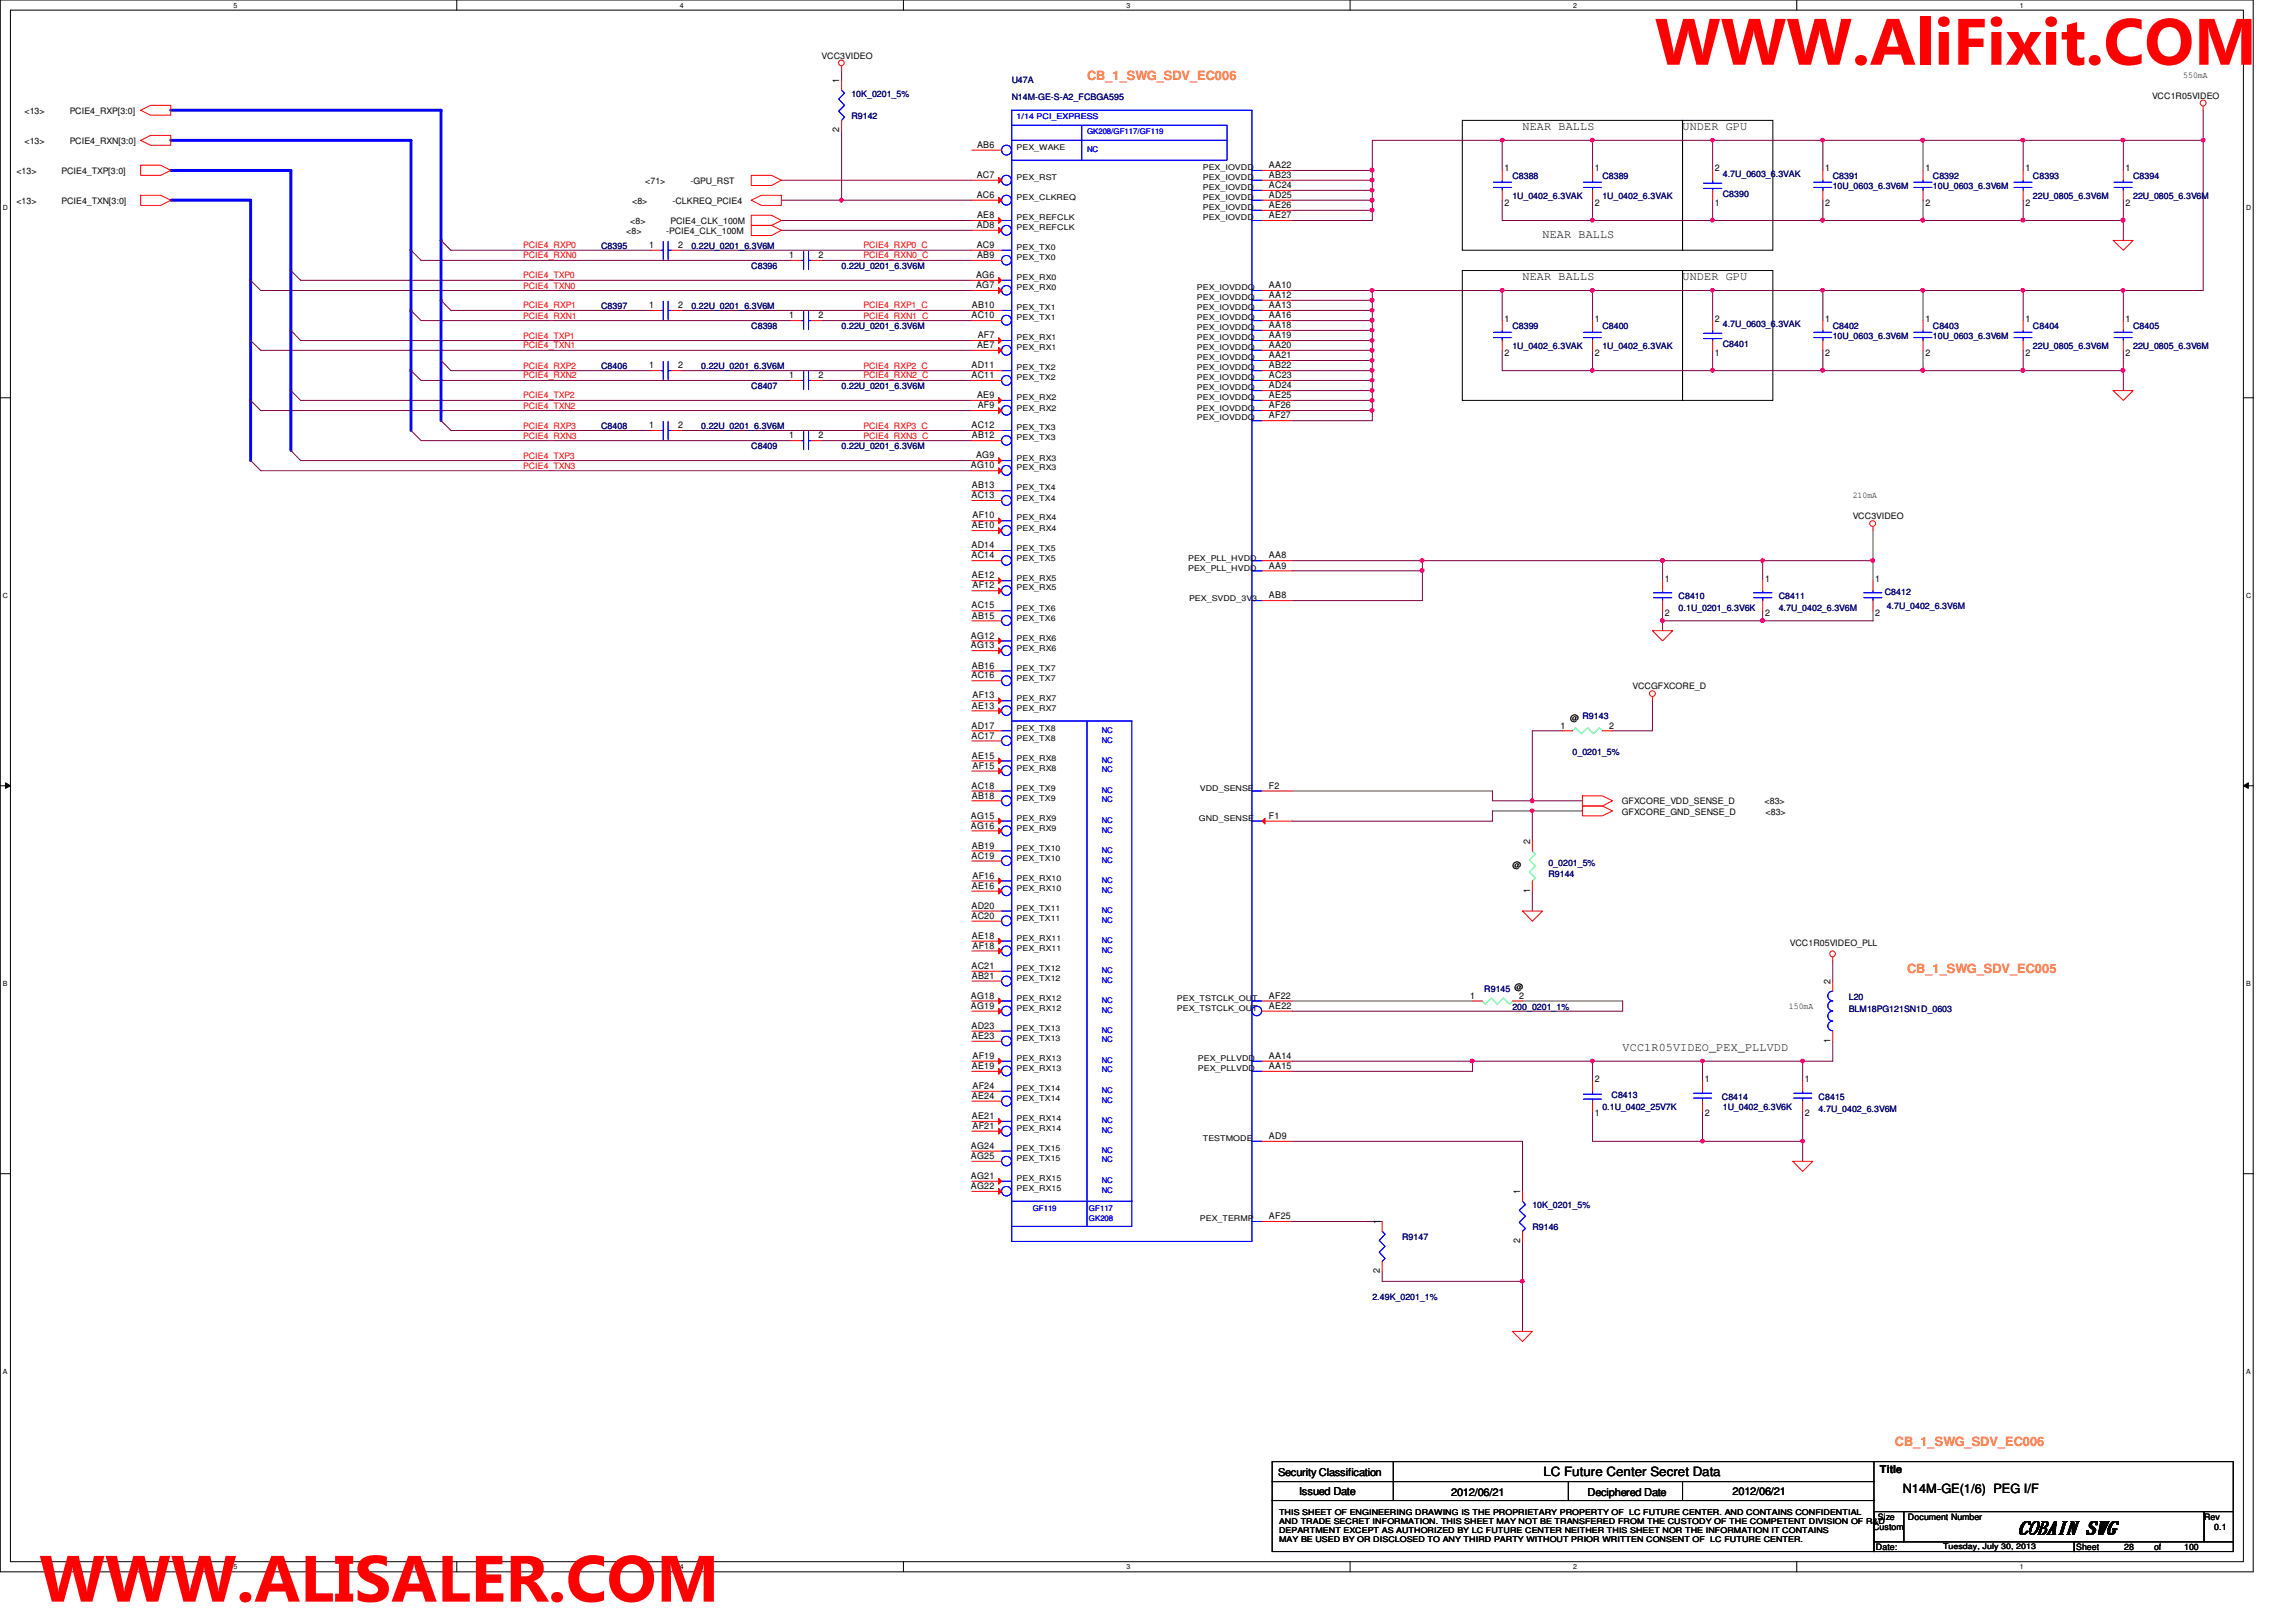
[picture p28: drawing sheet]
<svg xmlns="http://www.w3.org/2000/svg" width="297mm" height="210mm" viewBox="0 0 297 210" stroke-linecap="round" stroke-linejoin="round" font-family="sans-serif">
<defs><g id="words">
<g font-size="8.5" fill="#f00">
<text x="214.1" y="8.4">WWW.AliFixit.COM</text>
<text x="5.1" y="207.3">WWW.ALISALER.COM</text>
</g>
<text font-size="2.4" x="261" y="198.5">COBAIN SWG</text>
<g font-size="1.7" fill="#ff8000">
<text x="140.6" y="10.3">CB_1_SWG_SDV_EC006</text>
<text x="246.7" y="125.9">CB_1_SWG_SDV_EC005</text>
<text x="245.1" y="187.2">CB_1_SWG_SDV_EC006</text>
</g>
<g font-size="1.7">
<text x="199.7" y="191">LC Future Center Secret Data</text>
<text x="246.2" y="193.2">N14M-GE(1/6) PEG I/F</text>
</g>
<g font-size="1.5">
<text x="197" y="16.8">NEAR BALLS</text>
<text x="217.7" y="16.8">UNDER GPU</text>
<text x="199.6" y="30.8">NEAR BALLS</text>
<text x="197" y="36.2">NEAR BALLS</text>
<text x="217.7" y="36.2">UNDER GPU</text>
<text x="209.9" y="136">VCC1R05VIDEO_PEX_PLLVDD</text>
</g>
<g font-size="1.4">
<text x="165.4" y="191">Security Classification</text>
<text x="243.2" y="190.6">Title</text>
<text x="168.1" y="193.4">Issued Date</text>
<text x="187.7" y="193.5">2012/06/21</text>
<text x="205.4" y="193.5">Deciphered Date</text>
<text x="224.2" y="193.4">2012/06/21</text>
</g>
<g font-size="1.2">
<text x="108.6" y="10.8" transform="rotate(-90 108.6 10.8)">1</text>
<text x="108.6" y="17.1" transform="rotate(-90 108.6 17.1)">2</text>
<text x="126.4" y="23">AC7</text>
<text x="126.4" y="19.1">AB6</text>
<text x="164.2" y="23">AB23</text>
<text x="164.2" y="21.8">AA22</text>
<text x="194.6" y="22.2">1</text>
<text x="206.3" y="22.2">1</text>
<text x="221.9" y="22.2">2</text>
<text x="236.1" y="22.2">1</text>
<text x="249.1" y="22.2">1</text>
<text x="262" y="22.2">1</text>
<text x="275" y="22.2">1</text>
<text x="126.4" y="29.5">AD8</text>
<text x="126.4" y="25.6">AC6</text>
<text x="126.4" y="28.2">AE8</text>
<text x="164.2" y="28.2">AE27</text>
<text x="164.2" y="26.9">AE26</text>
<text x="164.2" y="25.6">AD25</text>
<text x="164.2" y="24.3">AC24</text>
<text x="194.6" y="26.6">2</text>
<text x="206.3" y="26.6">2</text>
<text x="221.9" y="26.6">1</text>
<text x="236.1" y="26.6">2</text>
<text x="249.1" y="26.6">2</text>
<text x="262" y="26.6">2</text>
<text x="275" y="26.6">2</text>
<text x="84" y="32.1">1</text>
<text x="87.8" y="32.1">2</text>
<text x="102.1" y="33.4">1</text>
<text x="105.9" y="33.4">2</text>
<text x="126.3" y="36">AG6</text>
<text x="126.4" y="32.1">AC9</text>
<text x="126.4" y="33.4">AB9</text>
<text x="84" y="39.9">1</text>
<text x="87.8" y="39.9">2</text>
<text x="102.1" y="41.2">1</text>
<text x="105.9" y="41.2">2</text>
<text x="125.7" y="41.2">AC10</text>
<text x="125.7" y="39.9">AB10</text>
<text x="126.3" y="37.3">AG7</text>
<text x="164.2" y="41.2">AA16</text>
<text x="164.2" y="39.9">AA13</text>
<text x="164.2" y="38.6">AA12</text>
<text x="164.2" y="37.3">AA10</text>
<text x="194.6" y="41.6">1</text>
<text x="206.3" y="41.6">1</text>
<text x="221.9" y="41.6">2</text>
<text x="236.1" y="41.6">1</text>
<text x="249.1" y="41.6">1</text>
<text x="262" y="41.6">1</text>
<text x="275" y="41.6">1</text>
<text x="84" y="47.7">1</text>
<text x="87.8" y="47.7">2</text>
<text x="125.7" y="47.7">AD11</text>
<text x="126.4" y="45">AE7</text>
<text x="126.5" y="43.8">AF7</text>
<text x="164.2" y="47.7">AB22</text>
<text x="164.2" y="46.4">AA21</text>
<text x="164.2" y="45">AA20</text>
<text x="164.2" y="43.8">AA19</text>
<text x="164.2" y="42.5">AA18</text>
<text x="194.6" y="46.1">2</text>
<text x="206.3" y="46.1">2</text>
<text x="221.9" y="46.1">1</text>
<text x="236.1" y="46.1">2</text>
<text x="249.1" y="46.1">2</text>
<text x="262" y="46.1">2</text>
<text x="275" y="46.1">2</text>
<text x="102.1" y="48.9">1</text>
<text x="105.9" y="48.9">2</text>
<text x="125.7" y="48.9">AC11</text>
<text x="126.4" y="51.5">AE9</text>
<text x="126.5" y="52.8">AF9</text>
<text x="164.2" y="52.8">AF26</text>
<text x="164.2" y="51.5">AE25</text>
<text x="164.2" y="50.2">AD24</text>
<text x="164.2" y="48.9">AC23</text>
<text x="84" y="55.4">1</text>
<text x="87.8" y="55.4">2</text>
<text x="102.1" y="56.7">1</text>
<text x="105.9" y="56.7">2</text>
<text x="125.7" y="55.4">AC12</text>
<text x="125.7" y="56.7">AB12</text>
<text x="126.3" y="59.3">AG9</text>
<text x="164.2" y="54.1">AF27</text>
<text x="125.6" y="60.6">AG10</text>
<text x="125.7" y="64.5">AC13</text>
<text x="125.7" y="63.2">AB13</text>
<text x="125.7" y="71">AD14</text>
<text x="125.7" y="68.4">AE10</text>
<text x="125.8" y="67.1">AF10</text>
<text x="125.7" y="72.3">AC14</text>
<text x="125.7" y="74.8">AE12</text>
<text x="125.8" y="76.2">AF12</text>
<text x="164.2" y="77.4">AB8</text>
<text x="164.2" y="73.6">AA9</text>
<text x="164.2" y="72.3">AA8</text>
<text x="215.4" y="75.3">1</text>
<text x="228.3" y="75.3">1</text>
<text x="242.6" y="75.3">1</text>
<text x="125.6" y="83.9">AG13</text>
<text x="125.6" y="82.6">AG12</text>
<text x="125.7" y="78.7">AC15</text>
<text x="125.7" y="80.1">AB15</text>
<text x="215.4" y="79.7">2</text>
<text x="228.3" y="79.7">2</text>
<text x="242.6" y="79.7">2</text>
<text x="125.7" y="87.8">AC16</text>
<text x="125.7" y="86.5">AB16</text>
<text x="125.7" y="95.6">AC17</text>
<text x="125.7" y="94.3">AD17</text>
<text x="125.7" y="91.7">AE13</text>
<text x="125.8" y="90.4">AF13</text>
<text x="201.9" y="94.3">1</text>
<text x="208.2" y="94.3">2</text>
<text x="125.7" y="98.2">AE15</text>
<text x="125.8" y="99.5">AF15</text>
<text x="125.6" y="107.2">AG16</text>
<text x="125.6" y="106">AG15</text>
<text x="125.7" y="102.1">AC18</text>
<text x="125.7" y="103.3">AB18</text>
<text x="164.2" y="106">F1</text>
<text x="164.2" y="102.1">F2</text>
<text x="125.7" y="111.1">AC19</text>
<text x="125.7" y="109.8">AB19</text>
<text x="125.8" y="113.7">AF16</text>
<text x="197.9" y="109.2" transform="rotate(-90 197.9 109.2)">2</text>
<text x="125.7" y="118.9">AC20</text>
<text x="125.7" y="117.6">AD20</text>
<text x="125.7" y="115">AE16</text>
<text x="197.9" y="115.5" transform="rotate(-90 197.9 115.5)">1</text>
<text x="125.7" y="125.4">AC21</text>
<text x="125.7" y="121.5">AE18</text>
<text x="125.8" y="122.8">AF18</text>
<text x="125.6" y="130.6">AG19</text>
<text x="125.6" y="129.2">AG18</text>
<text x="125.7" y="126.7">AB21</text>
<text x="164.2" y="130.6">AE22</text>
<text x="164.2" y="129.2">AF22</text>
<text x="190.2" y="129.2">1</text>
<text x="196.6" y="129.2">2</text>
<text x="236.8" y="127.4" transform="rotate(-90 236.8 127.4)">2</text>
<text x="125.7" y="133.1">AD23</text>
<text x="125.7" y="134.5">AE23</text>
<text x="125.8" y="137">AF19</text>
<text x="164.2" y="137">AA14</text>
<text x="236.8" y="135" transform="rotate(-90 236.8 135)">1</text>
<text x="125.7" y="142.2">AE24</text>
<text x="125.7" y="138.3">AE19</text>
<text x="125.8" y="140.9">AF24</text>
<text x="164.2" y="138.3">AA15</text>
<text x="206.3" y="140.1">2</text>
<text x="220.6" y="140.1">1</text>
<text x="233.5" y="140.1">1</text>
<text x="125.6" y="150">AG25</text>
<text x="125.6" y="148.7">AG24</text>
<text x="125.7" y="144.8">AE21</text>
<text x="125.8" y="146.1">AF21</text>
<text x="164.2" y="147.4">AD9</text>
<text x="206.3" y="144.5">1</text>
<text x="220.6" y="144.5">2</text>
<text x="233.5" y="144.5">2</text>
<text x="125.6" y="153.9">AG22</text>
<text x="125.6" y="152.6">AG21</text>
<text x="196.7" y="154.6" transform="rotate(-90 196.7 154.6)">1</text>
<text x="164.2" y="157.8">AF25</text>
<text x="178.5" y="158.5" transform="rotate(-90 178.5 158.5)">1</text>
<text x="196.7" y="160.9" transform="rotate(-90 196.7 160.9)">2</text>
<text x="178.5" y="164.8" transform="rotate(-90 178.5 164.8)">2</text>
</g>
<g font-size="1.1">
<text x="106.3" y="7.6">VCC3VIDEO</text>
<text x="282.4" y="10.1">550mA</text>
<text x="3.2" y="14.7">&lt;13&gt;</text>
<text x="9" y="14.7">PCIE4_RXP[3:0]</text>
<text x="278.4" y="12.8">VCC1R05VIDEO</text>
<text x="2.1" y="22.5">&lt;13&gt;</text>
<text x="3.2" y="18.6">&lt;13&gt;</text>
<text x="8" y="22.5">PCIE4_TXP[3:0]</text>
<text x="9" y="18.6">PCIE4_RXN[3:0]</text>
<text x="83.5" y="23.8">&lt;71&gt;</text>
<text x="89.3" y="23.8">-GPU_RST</text>
<text x="2.1" y="26.4">&lt;13&gt;</text>
<text x="8" y="26.4">PCIE4_TXN[3:0]</text>
<text x="81.5" y="29">&lt;8&gt;</text>
<text x="81.8" y="26.4">&lt;8&gt;</text>
<text x="86.7" y="29">PCIE4_CLK_100M</text>
<text x="87" y="26.4">-CLKREQ_PCIE4</text>
<text x="81" y="30.3">&lt;8&gt;</text>
<text x="86.2" y="30.3">-PCIE4_CLK_100M</text>
<text x="239.7" y="64.5">210mA</text>
<text x="239.7" y="67.2">VCC3VIDEO</text>
<text x="211.2" y="89.2">VCCGFXCORE_D</text>
<text x="203.2" y="93.3">@ R9143</text>
<text x="209.8" y="104.1">GFXCORE_VDD_SENSE_D</text>
<text x="209.8" y="105.4">GFXCORE_GND_SENSE_D</text>
<text x="228.3" y="104.1">&lt;83&gt;</text>
<text x="228.4" y="105.4">&lt;83&gt;</text>
<text x="195.7" y="112.3">@</text>
<text x="231.6" y="122.4">VCC1R05VIDEO_PLL</text>
<text x="231.4" y="130.5">150mA</text>
<text x="242.9" y="196.7">Size</text>
<text x="246.8" y="196.7">Document Number</text>
<text x="285.2" y="196.7">Rev</text>
<text x="242.3" y="198">Custom</text>
<text x="242.7" y="200.6">Date:</text>
<text x="268.6" y="200.6">Sheet</text>
<text x="274.8" y="200.6">28</text>
<text x="278.7" y="200.6">of</text>
<text x="282.6" y="200.6">100</text>
<text x="286.5" y="198">0.1</text>
</g>
<g font-size="1.1" fill="#000080">
<text x="130.9" y="10.7">U47A</text>
<text x="110.1" y="15.4">R9142</text>
<text x="110.1" y="12.5">10K_0201_5%</text>
<text x="130.9" y="12.9">N14M-GE-S-A2_FCBGA595</text>
<text x="195.7" y="23.2">C8388</text>
<text x="207.3" y="23.2">C8389</text>
<text x="222.9" y="22.9">4.7U_0603_6.3VAK</text>
<text x="237.1" y="23.2">C8391</text>
<text x="250.1" y="23.2">C8392</text>
<text x="263" y="23.2">C8393</text>
<text x="276" y="23.2">C8394</text>
<text x="195.7" y="25.7">1U_0402_6.3VAK</text>
<text x="207.3" y="25.7">1U_0402_6.3VAK</text>
<text x="222.9" y="25.5">C8390</text>
<text x="237.1" y="24.4">10U_0603_6.3V6M</text>
<text x="250.1" y="24.4">10U_0603_6.3V6M</text>
<text x="263" y="25.7">22U_0805_6.3V6M</text>
<text x="276" y="25.7">22U_0805_6.3V6M</text>
<text x="77.8" y="32.2">C8395</text>
<text x="89.4" y="32.2">0.22U_0201_6.3V6M</text>
<text x="97.2" y="34.8">C8396</text>
<text x="108.9" y="34.8">0.22U_0201_6.3V6M</text>
<text x="77.8" y="40">C8397</text>
<text x="89.4" y="40">0.22U_0201_6.3V6M</text>
<text x="77.8" y="47.8">C8406</text>
<text x="90.7" y="47.8">0.22U_0201_6.3V6M</text>
<text x="97.2" y="42.6">C8398</text>
<text x="108.9" y="42.6">0.22U_0201_6.3V6M</text>
<text x="195.7" y="42.6">C8399</text>
<text x="195.7" y="45.2">1U_0402_6.3VAK</text>
<text x="207.3" y="42.6">C8400</text>
<text x="207.3" y="45.2">1U_0402_6.3VAK</text>
<text x="222.9" y="44.9">C8401</text>
<text x="222.9" y="42.3">4.7U_0603_6.3VAK</text>
<text x="237.1" y="42.6">C8402</text>
<text x="237.1" y="43.9">10U_0603_6.3V6M</text>
<text x="250.1" y="42.6">C8403</text>
<text x="250.1" y="43.9">10U_0603_6.3V6M</text>
<text x="263" y="42.6">C8404</text>
<text x="263" y="45.2">22U_0805_6.3V6M</text>
<text x="276" y="42.6">C8405</text>
<text x="276" y="45.2">22U_0805_6.3V6M</text>
<text x="97.2" y="50.3">C8407</text>
<text x="108.9" y="50.3">0.22U_0201_6.3V6M</text>
<text x="77.8" y="55.5">C8408</text>
<text x="90.7" y="55.5">0.22U_0201_6.3V6M</text>
<text x="97.2" y="58.1">C8409</text>
<text x="108.9" y="58.1">0.22U_0201_6.3V6M</text>
<text x="217.2" y="77.6">C8410</text>
<text x="230.1" y="77.6">C8411</text>
<text x="243.8" y="77">C8412</text>
<text x="217.2" y="79.1">0.1U_0201_6.3V6K</text>
<text x="230.1" y="79.1">4.7U_0402_6.3V6M</text>
<text x="244.1" y="78.8">4.7U_0402_6.3V6M</text>
<text x="203.5" y="97.7">0_0201_5%</text>
<text x="200.3" y="113.5">R9144</text>
<text x="200.3" y="112">0_0201_5%</text>
<text x="192" y="128.3">R9145 @</text>
<text x="195.7" y="130.6">200_0201_1%</text>
<text x="239.2" y="129.4">L20</text>
<text x="239.2" y="130.9">BLM18PG121SN1D_0603</text>
<text x="207.3" y="143.6">0.1U_0402_25V7K</text>
<text x="208.5" y="142.1">C8413</text>
<text x="222.8" y="142.3">C8414</text>
<text x="222.9" y="143.6">1U_0402_6.3V6K</text>
<text x="235.3" y="142.3">C8415</text>
<text x="235.3" y="143.9">4.7U_0402_6.3V6M</text>
<text x="181.4" y="160.4">R9147</text>
<text x="198.2" y="159.2">R9146</text>
<text x="198.2" y="156.3">10K_0201_5%</text>
<text x="177.5" y="168.2">2.49K_0201_1%</text>
</g>
<g font-size="1.1" fill="#f00">
<text x="67.7" y="32.1">PCIE4_RXP0</text>
<text x="67.7" y="33.4">PCIE4_RXN0</text>
<text x="111.7" y="32.1">PCIE4_RXP0_C</text>
<text x="111.7" y="33.4">PCIE4_RXN0_C</text>
<text x="67.7" y="36">PCIE4_TXP0</text>
<text x="67.7" y="39.9">PCIE4_RXP1</text>
<text x="67.7" y="41.2">PCIE4_RXN1</text>
<text x="67.7" y="37.3">PCIE4_TXN0</text>
<text x="111.7" y="39.9">PCIE4_RXP1_C</text>
<text x="111.7" y="41.2">PCIE4_RXN1_C</text>
<text x="67.7" y="47.7">PCIE4_RXP2</text>
<text x="67.7" y="43.8">PCIE4_TXP1</text>
<text x="67.7" y="45.1">PCIE4_TXN1</text>
<text x="111.7" y="47.7">PCIE4_RXP2_C</text>
<text x="67.7" y="49">PCIE4_RXN2</text>
<text x="67.7" y="51.6">PCIE4_TXP2</text>
<text x="67.7" y="52.9">PCIE4_TXN2</text>
<text x="111.7" y="49">PCIE4_RXN2_C</text>
<text x="67.7" y="59.4">PCIE4_TXP3</text>
<text x="67.7" y="55.5">PCIE4_RXP3</text>
<text x="67.7" y="56.8">PCIE4_RXN3</text>
<text x="111.7" y="55.5">PCIE4_RXP3_C</text>
<text x="111.7" y="56.8">PCIE4_RXN3_C</text>
<text x="67.7" y="60.7">PCIE4_TXN3</text>
</g>
<g font-size="1" fill="#00f">
<text x="131.5" y="15.4">1/14 PCI_EXPRESS</text>
<text x="140.6" y="17.4">GK208/GF117/GF119</text>
<text x="140.6" y="19.7">NC</text>
<text x="142.5" y="94.8">NC</text>
<text x="142.5" y="99.9">NC</text>
<text x="142.5" y="98.7">NC</text>
<text x="142.5" y="96.1">NC</text>
<text x="142.5" y="107.8">NC</text>
<text x="142.5" y="106.5">NC</text>
<text x="142.5" y="103.8">NC</text>
<text x="142.5" y="102.6">NC</text>
<text x="142.5" y="111.7">NC</text>
<text x="142.5" y="110.4">NC</text>
<text x="142.5" y="119.4">NC</text>
<text x="142.5" y="118.2">NC</text>
<text x="142.5" y="115.6">NC</text>
<text x="142.5" y="114.3">NC</text>
<text x="142.5" y="123.3">NC</text>
<text x="142.5" y="122">NC</text>
<text x="142.5" y="125.9">NC</text>
<text x="142.5" y="129.8">NC</text>
<text x="142.5" y="127.2">NC</text>
<text x="142.5" y="131.1">NC</text>
<text x="142.5" y="133.7">NC</text>
<text x="142.5" y="134.8">NC</text>
<text x="142.5" y="137.6">NC</text>
<text x="142.5" y="142.7">NC</text>
<text x="142.5" y="141.5">NC</text>
<text x="142.5" y="138.7">NC</text>
<text x="142.5" y="145.3">NC</text>
<text x="142.5" y="146.6">NC</text>
<text x="142.5" y="149.2">NC</text>
<text x="142.5" y="150.4">NC</text>
<text x="142.5" y="154.4">NC</text>
<text x="142.5" y="153.1">NC</text>
<text x="133.6" y="156.8">GF119</text>
<text x="140.9" y="158">GK208</text>
<text x="140.9" y="156.8">GF117</text>
</g>
<g font-size="1">
<text x="131.5" y="23.3">PEX_RST</text>
<text x="131.5" y="19.4">PEX_WAKE</text>
<text x="155.6" y="23.3">PEX_IOVDD</text>
<text x="155.6" y="22">PEX_IOVDD</text>
<text x="131.5" y="29.8">PEX_REFCLK</text>
<text x="131.5" y="28.5">PEX_REFCLK</text>
<text x="131.5" y="25.9">PEX_CLKREQ</text>
<text x="155.6" y="28.5">PEX_IOVDD</text>
<text x="155.6" y="27.2">PEX_IOVDD</text>
<text x="155.6" y="25.9">PEX_IOVDD</text>
<text x="155.6" y="24.6">PEX_IOVDD</text>
<text x="131.5" y="33.7">PEX_TX0</text>
<text x="131.5" y="32.4">PEX_TX0</text>
<text x="131.5" y="41.4">PEX_TX1</text>
<text x="131.5" y="40.2">PEX_TX1</text>
<text x="131.5" y="37.5">PEX_RX0</text>
<text x="131.5" y="36.3">PEX_RX0</text>
<text x="154.9" y="41.4">PEX_IOVDDQ</text>
<text x="154.9" y="40.2">PEX_IOVDDQ</text>
<text x="154.9" y="38.9">PEX_IOVDDQ</text>
<text x="154.9" y="37.5">PEX_IOVDDQ</text>
<text x="131.5" y="47.9">PEX_TX2</text>
<text x="131.5" y="45.3">PEX_RX1</text>
<text x="131.5" y="44">PEX_RX1</text>
<text x="154.9" y="47.9">PEX_IOVDDQ</text>
<text x="154.9" y="46.7">PEX_IOVDDQ</text>
<text x="154.9" y="45.3">PEX_IOVDDQ</text>
<text x="154.9" y="44">PEX_IOVDDQ</text>
<text x="154.9" y="42.8">PEX_IOVDDQ</text>
<text x="131.5" y="53.1">PEX_RX2</text>
<text x="131.5" y="51.8">PEX_RX2</text>
<text x="131.5" y="49.2">PEX_TX2</text>
<text x="154.9" y="53.1">PEX_IOVDDQ</text>
<text x="154.9" y="51.8">PEX_IOVDDQ</text>
<text x="154.9" y="50.5">PEX_IOVDDQ</text>
<text x="154.9" y="49.2">PEX_IOVDDQ</text>
<text x="131.5" y="59.6">PEX_RX3</text>
<text x="131.5" y="57">PEX_TX3</text>
<text x="131.5" y="55.7">PEX_TX3</text>
<text x="154.9" y="54.4">PEX_IOVDDQ</text>
<text x="131.5" y="64.8">PEX_TX4</text>
<text x="131.5" y="63.5">PEX_TX4</text>
<text x="131.5" y="60.9">PEX_RX3</text>
<text x="131.5" y="71.2">PEX_TX5</text>
<text x="131.5" y="68.7">PEX_RX4</text>
<text x="131.5" y="67.4">PEX_RX4</text>
<text x="131.5" y="76.4">PEX_RX5</text>
<text x="131.5" y="75.1">PEX_RX5</text>
<text x="131.5" y="72.6">PEX_TX5</text>
<text x="153.7" y="73.8">PEX_PLL_HVDD</text>
<text x="153.7" y="72.6">PEX_PLL_HVDD</text>
<text x="153.8" y="77.7">PEX_SVDD_3V3</text>
<text x="131.5" y="82.9">PEX_RX6</text>
<text x="131.5" y="80.3">PEX_TX6</text>
<text x="131.5" y="79">PEX_TX6</text>
<text x="131.5" y="88.1">PEX_TX7</text>
<text x="131.5" y="86.8">PEX_TX7</text>
<text x="131.5" y="84.2">PEX_RX6</text>
<text x="131.5" y="95.8">PEX_TX8</text>
<text x="131.5" y="94.6">PEX_TX8</text>
<text x="131.5" y="92">PEX_RX7</text>
<text x="131.5" y="90.7">PEX_RX7</text>
<text x="131.5" y="99.7">PEX_RX8</text>
<text x="131.5" y="98.5">PEX_RX8</text>
<text x="131.5" y="107.5">PEX_RX9</text>
<text x="131.5" y="106.2">PEX_RX9</text>
<text x="131.5" y="103.6">PEX_TX9</text>
<text x="131.5" y="102.3">PEX_TX9</text>
<text x="155.1" y="106.2">GND_SENSE</text>
<text x="155.2" y="102.3">VDD_SENSE</text>
<text x="131.5" y="111.4">PEX_TX10</text>
<text x="131.5" y="110.1">PEX_TX10</text>
<text x="131.5" y="119.2">PEX_TX11</text>
<text x="131.5" y="117.9">PEX_TX11</text>
<text x="131.5" y="115.3">PEX_RX10</text>
<text x="131.5" y="114">PEX_RX10</text>
<text x="131.5" y="125.6">PEX_TX12</text>
<text x="131.5" y="123.1">PEX_RX11</text>
<text x="131.5" y="121.8">PEX_RX11</text>
<text x="131.5" y="130.9">PEX_RX12</text>
<text x="131.5" y="129.5">PEX_RX12</text>
<text x="131.5" y="127">PEX_TX12</text>
<text x="152.3" y="130.9">PEX_TSTCLK_OUT</text>
<text x="152.3" y="129.5">PEX_TSTCLK_OUT</text>
<text x="131.5" y="137.3">PEX_RX13</text>
<text x="131.5" y="134.7">PEX_TX13</text>
<text x="131.5" y="133.4">PEX_TX13</text>
<text x="155" y="137.3">PEX_PLLVDD</text>
<text x="131.5" y="142.5">PEX_TX14</text>
<text x="131.5" y="141.2">PEX_TX14</text>
<text x="131.5" y="138.6">PEX_RX13</text>
<text x="155" y="138.6">PEX_PLLVDD</text>
<text x="131.5" y="149">PEX_TX15</text>
<text x="131.5" y="146.4">PEX_RX14</text>
<text x="131.5" y="145.1">PEX_RX14</text>
<text x="155.6" y="147.7">TESTMODE</text>
<text x="131.5" y="154.1">PEX_RX15</text>
<text x="131.5" y="152.9">PEX_RX15</text>
<text x="131.5" y="150.3">PEX_TX15</text>
<text x="155.2" y="158">PEX_TERMP</text>
<text x="165.5" y="196">THIS SHEET OF ENGINEERING DRAWING IS THE PROPRIETARY PROPERTY OF LC FUTURE CENTER. AND CONTAINS CONFIDENTIAL</text>
<text x="165.5" y="197.2">AND TRADE SECRET INFORMATION. THIS SHEET MAY NOT BE TRANSFERED FROM THE CUSTODY OF THE COMPETENT DIVISION OF R&amp;D</text>
<text x="165.5" y="198.4">DEPARTMENT EXCEPT AS AUTHORIZED BY LC FUTURE CENTER NEITHER THIS SHEET NOR THE INFORMATION IT CONTAINS</text>
<text x="165.5" y="199.6">MAY BE USED BY OR DISCLOSED TO ANY THIRD PARTY WITHOUT PRIOR WRITTEN CONSENT OF LC FUTURE CENTER.</text>
<text x="251.4" y="200.4">Tuesday, July 30, 2013</text>
</g>
<g font-size=".9">
<text x="30.2" y="1">5</text>
<text x="88" y="1">4</text>
<text x="145.8" y="1">3</text>
<text x="203.5" y="1">2</text>
<text x="261.3" y="1">1</text>
<text x=".4" y="27.2">D</text>
<text x="290.6" y="27.2">D</text>
<text x=".4" y="77.3">C</text>
<text x="290.6" y="77.3">C</text>
<text x=".4" y="127.6">B</text>
<text x="290.6" y="127.6">B</text>
<text x=".4" y="177.8">A</text>
<text x="290.6" y="177.8">A</text>
<text x="30.2" y="203.1">5</text>
<text x="88" y="203.1">4</text>
<text x="145.8" y="203.1">3</text>
<text x="203.5" y="203.1">2</text>
<text x="261.3" y="203.1">1</text>
</g>
</g></defs>
<path d="M0 0h291.5v203.4h-291.5zM1.4 1.3h288.8v200.8h-288.8z" fill="none" stroke="#000" stroke-width=".13"/>
<g fill="#fff">
<path d="M30.2 .2h.5v1h-.5z"/>
<path d="M30.2 202.3h.5v1h-.5z"/>
</g>
<path d="M59.1 0v1.3M59.1 202.1v1.3" fill="none" stroke="#000" stroke-width=".13"/>
<g fill="#fff">
<path d="M88 .2h.5v1h-.5z"/>
<path d="M88 202.3h.5v1h-.5z"/>
</g>
<path d="M116.9 0v1.3M116.9 202.1v1.3" fill="none" stroke="#000" stroke-width=".13"/>
<g fill="#fff">
<path d="M145.7 .2h.6v1h-.6z"/>
<path d="M145.7 202.3h.6v1h-.6z"/>
</g>
<path d="M174.7 0v1.3M174.7 202.1v1.3" fill="none" stroke="#000" stroke-width=".13"/>
<g fill="#fff">
<path d="M203.5 .2h.5v1h-.5z"/>
<path d="M203.5 202.3h.5v1h-.5z"/>
</g>
<path d="M232.4 0v1.3M232.4 202.1v1.3" fill="none" stroke="#000" stroke-width=".13"/>
<g fill="#fff">
<path d="M261.3 .2h.5v1h-.5z"/>
<path d="M261.3 202.3h.5v1h-.5z"/>
<path d="M.4 26.4h.6v1h-.6z"/>
<path d="M290.6 26.4h.6v1h-.6z"/>
<path d="M.4 76.5h.6v1.1h-.6z"/>
<path d="M290.6 76.5h.6v1.1h-.6z"/>
</g>
<path d="M0 51.5h1.4M290.2 51.5h1.3" fill="none" stroke="#000" stroke-width=".13"/>
<g fill="#fff">
<path d="M.4 126.7h.6v1.1h-.6z"/>
<path d="M290.6 126.7h.6v1.1h-.6z"/>
</g>
<path d="M0 101.7h1.4M.7 101.3l.7 .4-.7 .3zM290.2 101.7h1.3M290.2 101.7l.7-.4v.7z" fill="none" stroke="#000" stroke-width=".13"/>
<path d="M.7 101.3l.7 .4-.7 .3zM290.2 101.7l.7-.4v.7z" fill="#000"/>
<g fill="#fff">
<path d="M.4 177h.5v1h-.5z"/>
<path d="M290.6 177h.5v1h-.5z"/>
</g>
<path d="M189.2 15.6h28.5v16.8h-28.5zM217.7 15.6h11.7v16.8h-11.7zM189.2 35h28.5v16.8h-28.5zM217.7 35h11.7v16.8h-11.7zM0 151.9h1.4M290.2 151.9h1.3" fill="none" stroke="#000" stroke-width=".13"/>
<path d="M108.9 25.9h16.8" fill="none" stroke="#800040" stroke-width=".13"/>
<path d="M108.7 25.7h.1l.3 .1-.1 .3-.2 .1-.1-.1z" fill-rule="evenodd" fill="#f0f"/>
<path d="M108.7 25.7h.1l.3 .1-.1 .3-.2 .1-.1-.1z" fill="none" stroke="#f0f" stroke-width=".13"/>
<g fill="none" stroke="#800040" stroke-width=".13">
<path d="M108.9 16.8v9.1h-7.8M108.9 9.1v1.3M33.7 37.6h92M38.9 36.3h86.8M54.5 33.7h47.9M58.3 32.4h25.9M88.1 32.4h37.6M101.1 28.5h24.6M101.1 29.8h24.6M101.1 23.3h24.6M106.3 33.7h19.4M167.2 22.1h10.3"/>
<path d="M167.2 23.3h10.3M167.2 24.6h10.3M33.7 45.3h92M33.7 53.1h92M38.9 44.1h86.8M38.9 51.8h86.8M38.9 59.6h86.8M54.5 41.5h47.9M54.5 49.2h47.9M54.5 57h47.9M58.3 40.2h25.9M58.3 48h25.9"/>
<path d="M58.3 55.7h25.9M88.1 40.2h37.6M88.1 48h37.6M88.1 55.7h37.6M106.3 41.5h19.4M106.3 49.2h19.4M106.3 57h19.4M33.7 60.9h92"/>
</g>
<path d="M22.1 18.2h31.1M22.1 14.3h35v16.8M22.1 22.1h15.5M22.1 25.9h10.3M32.4 51.8v7.8M37.6 50.5v7.8M53.2 48v7.7" fill="none" stroke="#00f" stroke-width=".38"/>
<circle cx="177.5" cy="24.6" r=".25" fill="#f0f"/>
<circle cx="177.5" cy="24.6" r=".25" fill="none" stroke="#f0f" stroke-width=".13"/>
<path d="M167.2 25.9h10.3M167.2 27.2h10.3v1.3h-10.3" fill="none" stroke="#800040" stroke-width=".13"/>
<circle cx="177.5" cy="27.2" r=".25" fill="#f0f"/>
<circle cx="177.5" cy="27.2" r=".25" fill="none" stroke="#f0f" stroke-width=".13"/>
<path d="M177.5 25.9v1.3" fill="none" stroke="#800040" stroke-width=".13"/>
<circle cx="177.5" cy="25.9" r=".26" fill="#f0f"/>
<circle cx="177.5" cy="25.9" r=".26" fill="none" stroke="#f0f" stroke-width=".13"/>
<path d="M177.5 24.6v1.3M177.5 22.1v1.2" fill="none" stroke="#800040" stroke-width=".13"/>
<circle cx="177.5" cy="22" r=".26" fill="#f0f"/>
<circle cx="177.5" cy="22" r=".26" fill="none" stroke="#f0f" stroke-width=".13"/>
<path d="M177.5 18.2h16.8M194.3 18.2h11.7M194.3 18.2v3.9M194.3 25.9v2.6" fill="none" stroke="#800040" stroke-width=".13"/>
<path d="M205.8 18h.4v.1v.2l-.2 .1-.2-.1z" fill-rule="evenodd" fill="#f0f"/>
<path d="M205.8 18h.4v.1v.2l-.2 .1-.2-.1z" fill="none" stroke="#f0f" stroke-width=".13"/>
<circle cx="194.4" cy="18.1" r=".25" fill="#f0f"/>
<circle cx="194.4" cy="18.1" r=".25" fill="none" stroke="#f0f" stroke-width=".13"/>
<path d="M221.6 18.2h-15.6v3.9" fill="none" stroke="#800040" stroke-width=".13"/>
<path d="M205.8 18h.4v.1v.2l-.2 .1-.2-.1z" fill-rule="evenodd" fill="#f0f"/>
<path d="M205.8 18h.4v.1v.2l-.2 .1-.2-.1z" fill="none" stroke="#f0f" stroke-width=".13"/>
<path d="M194.3 28.5h11.7M206 28.5h15.6M206 25.9v2.6" fill="none" stroke="#800040" stroke-width=".13"/>
<path d="M205.8 28.3l.2-.1 .2 .1v.4h-.2h-.2z" fill-rule="evenodd" fill="#f0f"/>
<path d="M205.8 28.3l.2-.1 .2 .1v.4h-.2h-.2z" fill="none" stroke="#f0f" stroke-width=".13"/>
<path d="M221.6 25.9v2.6M248.8 28.5h12.9" fill="none" stroke="#800040" stroke-width=".13"/>
<circle cx="248.7" cy="28.5" r=".26" fill="#f0f"/>
<circle cx="248.7" cy="28.5" r=".26" fill="none" stroke="#f0f" stroke-width=".13"/>
<path d="M235.8 18.2h-14.2v3.9" fill="none" stroke="#800040" stroke-width=".13"/>
<path d="M221.4 18h.3l.1 .1-.1 .2-.2 .1-.1-.1z" fill-rule="evenodd" fill="#f0f"/>
<path d="M221.4 18h.3l.1 .1-.1 .2-.2 .1-.1-.1z" fill="none" stroke="#f0f" stroke-width=".13"/>
<path d="M248.8 18.2h-13v3.9" fill="none" stroke="#800040" stroke-width=".13"/>
<circle cx="235.8" cy="18.1" r=".25" fill="#f0f"/>
<circle cx="235.8" cy="18.1" r=".25" fill="none" stroke="#f0f" stroke-width=".13"/>
<path d="M261.7 18.2h-12.9v3.9M235.8 25.9v2.6" fill="none" stroke="#800040" stroke-width=".13"/>
<circle cx="248.7" cy="18.1" r=".25" fill="#f0f"/>
<circle cx="248.7" cy="18.1" r=".25" fill="none" stroke="#f0f" stroke-width=".13"/>
<path d="M261.7 18.2v3.9M274.7 18.2v3.9M248.8 25.9v2.6" fill="none" stroke="#800040" stroke-width=".13"/>
<circle cx="274.7" cy="18.1" r=".25" fill="#f0f"/>
<circle cx="274.7" cy="18.1" r=".25" fill="none" stroke="#f0f" stroke-width=".13"/>
<path d="M274.7 18.2h10.3M261.7 25.9v2.6h13v-2.6" fill="none" stroke="#800040" stroke-width=".13"/>
<circle cx="274.7" cy="28.5" r=".26" fill="#f0f"/>
<circle cx="274.7" cy="28.5" r=".26" fill="none" stroke="#f0f" stroke-width=".13"/>
<circle cx="261.7" cy="28.5" r=".26" fill="#f0f"/>
<circle cx="261.7" cy="28.5" r=".26" fill="none" stroke="#f0f" stroke-width=".13"/>
<path d="M167.2 37.6h10.3M167.2 38.9h10.3M274.7 28.5v2.6" fill="none" stroke="#800040" stroke-width=".13"/>
<circle cx="177.5" cy="38.9" r=".26" fill="#f0f"/>
<circle cx="177.5" cy="38.9" r=".26" fill="none" stroke="#f0f" stroke-width=".13"/>
<path d="M167.2 40.2h10.3M167.2 41.5h10.3" fill="none" stroke="#800040" stroke-width=".13"/>
<circle cx="177.5" cy="41.4" r=".26" fill="#f0f"/>
<circle cx="177.5" cy="41.4" r=".26" fill="none" stroke="#f0f" stroke-width=".13"/>
<path d="M167.2 42.8h10.3M167.2 44.1h10.3M167.2 45.3h10.3M167.2 46.7h10.3" fill="none" stroke="#800040" stroke-width=".13"/>
<circle cx="177.5" cy="46.6" r=".25" fill="#f0f"/>
<circle cx="177.5" cy="46.6" r=".25" fill="none" stroke="#f0f" stroke-width=".13"/>
<path d="M167.2 48h10.3M167.2 49.2h10.3" fill="none" stroke="#800040" stroke-width=".13"/>
<circle cx="177.5" cy="49.2" r=".25" fill="#f0f"/>
<circle cx="177.5" cy="49.2" r=".25" fill="none" stroke="#f0f" stroke-width=".13"/>
<path d="M167.2 50.5h10.3" fill="none" stroke="#800040" stroke-width=".13"/>
<circle cx="177.5" cy="50.5" r=".25" fill="#f0f"/>
<circle cx="177.5" cy="50.5" r=".25" fill="none" stroke="#f0f" stroke-width=".13"/>
<path d="M167.2 51.8h10.3M167.2 53.1h10.3v1.3h-10.3" fill="none" stroke="#800040" stroke-width=".13"/>
<circle cx="177.5" cy="53.1" r=".25" fill="#f0f"/>
<circle cx="177.5" cy="53.1" r=".25" fill="none" stroke="#f0f" stroke-width=".13"/>
<path d="M177.5 51.8v1.3" fill="none" stroke="#800040" stroke-width=".13"/>
<circle cx="177.5" cy="51.8" r=".26" fill="#f0f"/>
<circle cx="177.5" cy="51.8" r=".26" fill="none" stroke="#f0f" stroke-width=".13"/>
<path d="M285 14.3v3.9M177.5 38.9v1.3M177.5 37.6h16.8M177.5 41.5v1.3M177.5 46.7v1.3M177.5 50.5v1.3" fill="none" stroke="#800040" stroke-width=".13"/>
<circle cx="194.4" cy="37.6" r=".25" fill="#f0f"/>
<circle cx="194.4" cy="37.6" r=".25" fill="none" stroke="#f0f" stroke-width=".13"/>
<circle cx="177.5" cy="37.6" r=".25" fill="#f0f"/>
<circle cx="177.5" cy="37.6" r=".25" fill="none" stroke="#f0f" stroke-width=".13"/>
<path d="M285 18.2v19.4" fill="none" stroke="#800040" stroke-width=".13"/>
<circle cx="285" cy="18.1" r=".25" fill="#f0f"/>
<circle cx="285" cy="18.1" r=".25" fill="none" stroke="#f0f" stroke-width=".13"/>
<path d="M194.3 37.6v3.9M206 37.6v3.9M194.3 45.3v2.7" fill="none" stroke="#800040" stroke-width=".13"/>
<path d="M205.8 37.4h.4v.1v.2l-.2 .1-.2-.1z" fill-rule="evenodd" fill="#f0f"/>
<path d="M205.8 37.4h.4v.1v.2l-.2 .1-.2-.1z" fill="none" stroke="#f0f" stroke-width=".13"/>
<path d="M194.3 48h11.7M206 48h15.6M206 45.3v2.7" fill="none" stroke="#800040" stroke-width=".13"/>
<path d="M205.8 47.7h.2l.2 .1v.3l-.2 .1-.2-.1z" fill-rule="evenodd" fill="#f0f"/>
<path d="M205.8 47.7h.2l.2 .1v.3l-.2 .1-.2-.1z" fill="none" stroke="#f0f" stroke-width=".13"/>
<path d="M221.6 45.3v2.7M248.8 48h12.9" fill="none" stroke="#800040" stroke-width=".13"/>
<circle cx="248.7" cy="47.9" r=".26" fill="#f0f"/>
<circle cx="248.7" cy="47.9" r=".26" fill="none" stroke="#f0f" stroke-width=".13"/>
<path d="M221.6 37.6v3.9M235.8 37.6v3.9M248.8 37.6v3.9M261.7 37.6v3.9M274.7 37.6v3.9M235.8 45.3v2.7M248.8 45.3v2.7M261.7 45.3v2.7h13v-2.7" fill="none" stroke="#800040" stroke-width=".13"/>
<circle cx="274.7" cy="47.9" r=".26" fill="#f0f"/>
<circle cx="274.7" cy="47.9" r=".26" fill="none" stroke="#f0f" stroke-width=".13"/>
<circle cx="261.7" cy="47.9" r=".26" fill="#f0f"/>
<circle cx="261.7" cy="47.9" r=".26" fill="none" stroke="#f0f" stroke-width=".13"/>
<path d="M248.8 37.6h12.9M274.7 48v2.5" fill="none" stroke="#800040" stroke-width=".13"/>
<circle cx="248.7" cy="37.6" r=".25" fill="#f0f"/>
<circle cx="248.7" cy="37.6" r=".25" fill="none" stroke="#f0f" stroke-width=".13"/>
<path d="M221.6 37.6h14.2" fill="none" stroke="#800040" stroke-width=".13"/>
<path d="M221.4 37.4h.3l.1 .1-.1 .2-.2 .1-.1-.1z" fill-rule="evenodd" fill="#f0f"/>
<path d="M221.4 37.4h.3l.1 .1-.1 .2-.2 .1-.1-.1z" fill="none" stroke="#f0f" stroke-width=".13"/>
<path d="M274.7 37.6h10.3" fill="none" stroke="#800040" stroke-width=".13"/>
<circle cx="274.7" cy="37.6" r=".25" fill="#f0f"/>
<circle cx="274.7" cy="37.6" r=".25" fill="none" stroke="#f0f" stroke-width=".13"/>
<path d="M194.3 37.6h11.7M235.8 37.6h13" fill="none" stroke="#800040" stroke-width=".13"/>
<circle cx="235.8" cy="37.6" r=".25" fill="#f0f"/>
<circle cx="235.8" cy="37.6" r=".25" fill="none" stroke="#f0f" stroke-width=".13"/>
<path d="M206 37.6h15.6" fill="none" stroke="#800040" stroke-width=".13"/>
<path d="M205.8 37.4h.4v.1v.2l-.2 .1-.2-.1z" fill-rule="evenodd" fill="#f0f"/>
<path d="M205.8 37.4h.4v.1v.2l-.2 .1-.2-.1z" fill="none" stroke="#f0f" stroke-width=".13"/>
<path d="M184 72.6h31.1" fill="none" stroke="#800040" stroke-width=".13"/>
<path d="M214.9 72.4h.3l.1 .1-.1 .2-.2 .1-.1-.1z" fill-rule="evenodd" fill="#f0f"/>
<path d="M214.9 72.4h.3l.1 .1-.1 .2-.2 .1-.1-.1z" fill="none" stroke="#f0f" stroke-width=".13"/>
<circle cx="184" cy="72.5" r=".25" fill="#f0f"/>
<circle cx="184" cy="72.5" r=".25" fill="none" stroke="#f0f" stroke-width=".13"/>
<path d="M167.2 73.9h16.8M184 72.6v1.3M184 73.9v3.8h-16.8" fill="none" stroke="#800040" stroke-width=".13"/>
<circle cx="184" cy="73.8" r=".26" fill="#f0f"/>
<circle cx="184" cy="73.8" r=".26" fill="none" stroke="#f0f" stroke-width=".13"/>
<path d="M215.1 75.1v-2.5h12.9v2.5M215.1 79v1.3" fill="none" stroke="#800040" stroke-width=".13"/>
<path d="M227.9 72.4h.3l.1 .1-.1 .2-.2 .1-.1-.1z" fill-rule="evenodd" fill="#f0f"/>
<path d="M227.9 72.4h.3l.1 .1-.1 .2-.2 .1-.1-.1z" fill="none" stroke="#f0f" stroke-width=".13"/>
<path d="M214.9 72.4h.3l.1 .1-.1 .2-.2 .1-.1-.1z" fill-rule="evenodd" fill="#f0f"/>
<path d="M214.9 72.4h.3l.1 .1-.1 .2-.2 .1-.1-.1z" fill="none" stroke="#f0f" stroke-width=".13"/>
<path d="M242.3 72.6v2.5" fill="none" stroke="#800040" stroke-width=".13"/>
<circle cx="242.3" cy="72.5" r=".25" fill="#f0f"/>
<circle cx="242.3" cy="72.5" r=".25" fill="none" stroke="#f0f" stroke-width=".13"/>
<path d="M228 79v1.3h-12.9M228 72.6h14.3" fill="none" stroke="#800040" stroke-width=".13"/>
<path d="M227.9 80.1h.1l.2 .1v.3l-.2 .1-.1-.1z" fill-rule="evenodd" fill="#f0f"/>
<path d="M227.9 80.1h.1l.2 .1v.3l-.2 .1-.1-.1z" fill="none" stroke="#f0f" stroke-width=".13"/>
<path d="M214.9 80.1h.1l.3 .1-.1 .3-.2 .1-.1-.1z" fill-rule="evenodd" fill="#f0f"/>
<path d="M214.9 80.1h.1l.3 .1-.1 .3-.2 .1-.1-.1z" fill="none" stroke="#f0f" stroke-width=".13"/>
<path d="M242.3 79v1.3h-14.3M242.3 68.7v3.9M215.1 80.3v1.3M167.2 102.4h25.9v1.2M193.1 104.9v1.4h-25.9M198.2 104.9h6.5" fill="none" stroke="#800040" stroke-width=".13"/>
<path d="M198 104.7h.4l.1 .2-.1 .2-.2 .1-.2-.1z" fill-rule="evenodd" fill="#f0f"/>
<path d="M198 104.7h.4l.1 .2-.1 .2-.2 .1-.2-.1z" fill="none" stroke="#f0f" stroke-width=".13"/>
<path d="M198.2 94.6v9h-5.1M198.2 104.9v3.9M198.2 115.3v2.6" fill="none" stroke="#800040" stroke-width=".13"/>
<path d="M198 103.4h.2l.2 .1v.3l-.2 .1-.2-.1z" fill-rule="evenodd" fill="#f0f"/>
<path d="M198 103.4h.2l.2 .1v.3l-.2 .1-.2-.1z" fill="none" stroke="#f0f" stroke-width=".13"/>
<path d="M198.2 94.6h3.9M213.8 90.7v3.9h-5.2M198.2 103.6h6.5M167.2 129.5h23.3M167.2 137.3h23.3v1.3h-23.3M197 129.5h12.9v1.4h-42.7M206 137.3h14.3" fill="none" stroke="#800040" stroke-width=".13"/>
<path d="M205.8 137.1h.4v.2v.2h-.2h-.2z" fill-rule="evenodd" fill="#f0f"/>
<path d="M205.8 137.1h.4v.2v.2h-.2h-.2z" fill="none" stroke="#f0f" stroke-width=".13"/>
<path d="M206 137.3v2.6M220.3 139.9v-2.6h12.9v2.6M206 143.8v3.9h14.3v-3.9" fill="none" stroke="#800040" stroke-width=".13"/>
<circle cx="233.2" cy="137.3" r=".25" fill="#f0f"/>
<circle cx="233.2" cy="137.3" r=".25" fill="none" stroke="#f0f" stroke-width=".13"/>
<circle cx="220.3" cy="137.3" r=".25" fill="#f0f"/>
<circle cx="220.3" cy="137.3" r=".25" fill="none" stroke="#f0f" stroke-width=".13"/>
<path d="M233.2 143.8v3.9h-12.9" fill="none" stroke="#800040" stroke-width=".13"/>
<circle cx="233.2" cy="147.7" r=".25" fill="#f0f"/>
<circle cx="233.2" cy="147.7" r=".25" fill="none" stroke="#f0f" stroke-width=".13"/>
<circle cx="220.3" cy="147.7" r=".25" fill="#f0f"/>
<circle cx="220.3" cy="147.7" r=".25" fill="none" stroke="#f0f" stroke-width=".13"/>
<path d="M233.2 137.3h3.9M167.2 158.1h11.6M167.2 147.7h29.8v6.5M233.2 147.7v2.6M178.8 164.5v1.3h18.2v6.5" fill="none" stroke="#800040" stroke-width=".13"/>
<circle cx="196.9" cy="165.8" r=".25" fill="#f0f"/>
<circle cx="196.9" cy="165.8" r=".25" fill="none" stroke="#f0f" stroke-width=".13"/>
<path d="M53.2 18.2v29.8M32.4 25.9v25.9M37.6 22.1v28.4M57.1 31.1v23.3" fill="none" stroke="#00f" stroke-width=".38"/>
<path d="M261.7 18.2h13M177.5 37.6v1.3M193.1 104.9h5.1" fill="none" stroke="#800040" stroke-width=".13"/>
<circle cx="261.7" cy="18.1" r=".25" fill="#f0f"/>
<circle cx="261.7" cy="18.1" r=".25" fill="none" stroke="#f0f" stroke-width=".13"/>
<path d="M261.7 37.6h13M197 160.7v5.1" fill="none" stroke="#800040" stroke-width=".13"/>
<circle cx="261.7" cy="37.6" r=".25" fill="#f0f"/>
<circle cx="261.7" cy="37.6" r=".25" fill="none" stroke="#f0f" stroke-width=".13"/>
<path d="M221.6 48h14.2" fill="none" stroke="#800040" stroke-width=".13"/>
<path d="M221.4 47.7h.1l.2 .1v.3l-.2 .1-.1-.1z" fill-rule="evenodd" fill="#f0f"/>
<path d="M221.4 47.7h.1l.2 .1v.3l-.2 .1-.1-.1z" fill="none" stroke="#f0f" stroke-width=".13"/>
<path d="M190.5 137.3h15.5" fill="none" stroke="#800040" stroke-width=".13"/>
<circle cx="190.5" cy="137.3" r=".25" fill="#f0f"/>
<circle cx="190.5" cy="137.3" r=".25" fill="none" stroke="#f0f" stroke-width=".13"/>
<path d="M235.8 28.5h13" fill="none" stroke="#800040" stroke-width=".13"/>
<circle cx="235.8" cy="28.5" r=".26" fill="#f0f"/>
<circle cx="235.8" cy="28.5" r=".26" fill="none" stroke="#f0f" stroke-width=".13"/>
<path d="M177.5 18.2v3.9M177.5 44.1v1.2" fill="none" stroke="#800040" stroke-width=".13"/>
<circle cx="177.5" cy="44" r=".25" fill="#f0f"/>
<circle cx="177.5" cy="44" r=".25" fill="none" stroke="#f0f" stroke-width=".13"/>
<path d="M177.5 42.8v1.3" fill="none" stroke="#800040" stroke-width=".13"/>
<circle cx="177.5" cy="42.7" r=".25" fill="#f0f"/>
<circle cx="177.5" cy="42.7" r=".25" fill="none" stroke="#f0f" stroke-width=".13"/>
<path d="M221.6 28.5h14.2" fill="none" stroke="#800040" stroke-width=".13"/>
<path d="M221.4 28.3l.1-.1 .2 .1v.4h-.2h-.1z" fill-rule="evenodd" fill="#f0f"/>
<path d="M221.4 28.3l.1-.1 .2 .1v.4h-.2h-.1z" fill="none" stroke="#f0f" stroke-width=".13"/>
<path d="M235.8 48h13" fill="none" stroke="#800040" stroke-width=".13"/>
<circle cx="235.8" cy="47.9" r=".26" fill="#f0f"/>
<circle cx="235.8" cy="47.9" r=".26" fill="none" stroke="#f0f" stroke-width=".13"/>
<path d="M177.5 48v2.5M167.2 72.6h16.8" fill="none" stroke="#800040" stroke-width=".13"/>
<circle cx="177.5" cy="47.9" r=".26" fill="#f0f"/>
<circle cx="177.5" cy="47.9" r=".26" fill="none" stroke="#f0f" stroke-width=".13"/>
<path d="M177.5 40.2v1.3" fill="none" stroke="#800040" stroke-width=".13"/>
<circle cx="177.5" cy="40.1" r=".25" fill="#f0f"/>
<circle cx="177.5" cy="40.1" r=".25" fill="none" stroke="#f0f" stroke-width=".13"/>
<path d="M177.5 45.3v1.4" fill="none" stroke="#800040" stroke-width=".13"/>
<circle cx="177.5" cy="45.3" r=".26" fill="#f0f"/>
<circle cx="177.5" cy="45.3" r=".26" fill="none" stroke="#f0f" stroke-width=".13"/>
<path d="M177.5 23.3v1.3" fill="none" stroke="#800040" stroke-width=".13"/>
<circle cx="177.5" cy="23.3" r=".25" fill="#f0f"/>
<circle cx="177.5" cy="23.3" r=".25" fill="none" stroke="#f0f" stroke-width=".13"/>
<g fill="none" stroke="#800040" stroke-width=".13">
<path d="M32.4 36.3l1.3 1.3M37.6 35l1.3 1.3M53.2 32.4l1.3 1.3M57.1 31.1l1.2 1.3M57.1 38.9l1.2 1.3M32.4 44.1l1.3 1.2M32.4 51.8l1.3 1.3M32.4 59.6l1.3 1.3M37.6 42.8l1.3 1.3M37.6 50.5l1.3 1.3M37.6 58.3l1.3 1.3M53.2 40.2l1.3 1.3"/>
<path d="M53.2 48l1.3 1.2M53.2 55.7l1.3 1.3M57.1 46.7l1.2 1.3M57.1 54.4l1.2 1.3M237.1 134.7v2.6M237.1 124.4v2.6"/>
</g>
<g fill="none" stroke="#f00" stroke-width=".13">
<path d="M18.2 14.3l1.3-.7h2.6v1.3h-2.6zM18.2 18.2l1.3-.7h2.6v1.3h-2.6zM108.9 8.6v.5M285 13.8v.5M18.2 21.4h2.6l1.3 .7-1.3 .6h-2.6zM18.2 25.3h2.6l1.3 .6-1.3 .7h-2.6zM84.2 32.4h1.4M86.9 32.4h1.2M97.2 27.9h2.6l1.3 .6-1.3 .7h-2.6zM97.2 29.2h2.6l1.3 .6-1.3 .7h-2.6zM97.2 22.7h2.6l1.3 .6-1.3 .7h-2.6zM97.2 25.9l1.3-.6h2.6v1.3h-2.6z"/>
<path d="M102.4 33.7h1.3M105 33.7h1.3M194.3 22.1v1.2M194.3 24.6v1.3M206 22.1v1.2M206 24.6v1.3M248.8 22.1v1.2M248.8 24.6v1.3M261.7 22.1v1.2M261.7 24.6v1.3M273.4 31.1h2.6l-1.3 1.3zM102.4 49.2h1.3"/>
<path d="M102.4 57h1.3M105 49.2h1.3M105 57h1.3M194.3 41.5v1.3M194.3 44.1v1.2M221.6 44.1v1.2M221.6 41.5v1.3M235.8 41.5v1.3M235.8 44.1v1.2M273.4 50.5h2.6l-1.3 1.3zM274.7 41.5v1.3M274.7 44.1v1.2"/>
<path d="M242.3 68.2v.5M242.3 75.1v1.4M242.3 77.7v1.3M202.1 94.6h1.4M207.3 94.6h1.3M213.8 81.6h2.6l-1.3 1.3zM213.8 90.2v.5M197 117.9h2.6l-1.4 1.3zM198.2 114v1.3M198.2 108.8v1.3M204.7 103h2.6l1.3 .6-1.3 .7h-2.6zM204.7 104.3h2.6l1.3 .6-1.3 .7h-2.6z"/>
<path d="M220.3 139.9v1.3M233.2 139.9v1.3M237.1 123.9v.5M237.1 133.4v1.3M237.1 127v1.3M178.8 158.1v1.2M220.3 142.5v1.3M231.9 150.3h2.6l-1.3 1.3zM233.2 142.5v1.3M178.8 163.2v1.3M195.7 172.3h2.5l-1.2 1.3z"/>
<circle cx="108.8" cy="8.1" r=".37"/>
<circle cx="285" cy="13.3" r=".38"/>
<circle cx="242.3" cy="67.7" r=".37"/>
<circle cx="213.8" cy="89.8" r=".37"/>
<circle cx="237.1" cy="123.4" r=".38"/>
</g>
<path d="M164.6 189.1h77.8v2.6h-77.8zM164.6 191.7h77.8v2.5h-77.8zM164.6 194.2h77.8v6.6h-77.8zM180.3 189.1v5.1M202.9 191.7v2.5M217.7 191.7v2.5M242.3 189.1h46.6v6.5M242.4 195.6h3.9v3.9h-3.9zM242.4 199.5h25.9v1.3h-25.9zM246.3 195.6h38.9v3.9h-38.9zM268.3 199.5h20.6v1.3h-20.6zM285.2 195.6h3.7v3.9h-3.7z" fill="none" stroke="#000" stroke-width=".13"/>
<g fill="none" stroke="#00f" stroke-width=".13">
<path d="M130.9 16.2h27.8v4.5h-27.8M130.9 18.2h27.8M130.9 14.3h31.1v146.4h-31.1zM140 16.2v4.5M85.6 32.4h.2M85.8 31.2v2.4M86.4 32.4h.5M86.4 31.2v2.4M103.7 33.7h.3M104 32.5v2.4M104.6 32.5v2.4M104.6 33.7h.4"/>
<path d="M129.6 36.3h1.3M129.6 28.5h1.3M129.6 32.4h1.3M162 37.6h1.3M162 38.9h1.3M162 28.5h1.3M162 23.3h1.3M162 24.6h1.3M162 25.9h1.3M162 27.2h1.3M162 22.1h1.3M193.2 24.3h2.3"/>
<path d="M193.2 23.6h2.3M194.3 23.3v.3M194.3 24.3v.3M204.8 24.3h2.4M204.8 23.6h2.4M206 23.3v.3M206 24.3v.3M247.6 24.3h2.3M247.6 23.6h2.3M248.8 23.3v.3M248.8 24.3v.3M260.6 24.3h2.3"/>
<path d="M260.6 23.6h2.3M261.7 23.3v.3M261.7 24.3v.3M103.7 49.2h.3M103.7 57h.3M104 48.1v2.3M104 55.8v2.4M104.6 48.1v2.3M104.6 55.8v2.4M104.6 49.2h.4M104.6 57h.4M129.6 59.6h1.3"/>
<path d="M129.6 55.7h1.3M129.6 51.8h1.3M129.6 44.1h1.3M129.6 48h1.3M129.6 40.2h1.3M162 49.2h1.3M162 50.5h1.3M162 51.8h1.3M162 53.1h1.3M162 54.4h1.3M162 44.1h1.3M162 45.3h1.3"/>
<path d="M162 48h1.3M162 46.7h1.3M162 42.8h1.3M162 40.2h1.3M162 41.5h1.3M193.2 43.7h2.3M193.2 43h2.3M194.3 42.8v.2M194.3 43.7v.4M220.4 43.1h2.4M220.4 43.8h2.4M221.6 43.8v.3"/>
<path d="M221.6 42.8v.3M234.6 43.7h2.4M234.6 43h2.4M235.8 42.8v.2M235.8 43.7v.4M273.5 43.7h2.3M273.5 43h2.3M274.7 42.8v.2M274.7 43.7v.4M129.6 75.1h1.3M129.6 79h1.3M129.6 71.2h1.3"/>
<path d="M129.6 67.4h1.3M129.6 63.5h1.3M162 77.7h1.3M162 72.6h1.3M162 73.9h1.3M241.1 77.3h2.4M241.1 76.7h2.4M242.3 76.5v.2M242.3 77.3v.4M129.6 98.5h1.3M129.6 94.6h1.3M129.6 90.7h1.3"/>
<path d="M129.6 86.8h1.3M129.6 82.9h1.3M130.9 93.3h15.5v65.4h-15.5M140.6 93.3v65.4M129.6 117.9h1.3M129.6 110.1h1.3M129.6 114h1.3M129.6 106.3h1.3M129.6 102.4h1.3M162 102.4h1.3M162 106.3h1.3M129.6 137.3h1.3"/>
<path d="M129.6 129.5h1.3M129.6 133.4h1.3M129.6 125.7h1.3M129.6 121.8h1.3M162 138.6h1.3M162 137.3h1.3M162 129.5h1.3M237.1 132.2a.61 .61 0 0 0-.6 .6 .61 .61 0 0 0 .6 .6M237.1 130.9a.63 .63 0 0 0-.6 .6 .63 .63 0 0 0 .6 .6M237.1 128.3a.61 .61 0 0 0-.6 .6 .61 .61 0 0 0 .6 .6M237.1 129.5a.63 .63 0 0 0-.6 .7 .63 .63 0 0 0 .6 .6M129.6 152.9h1.3"/>
<path d="M129.6 149h1.3M129.6 145.1h1.3M129.6 141.2h1.3M130.9 155.4h15.5M162 158.1h1.3M162 147.7h1.3M178.8 159.3l.4 .4-.8 .8 .8 .8-.8 .8 .8 .8-.4 .3M219.1 142.1h2.3M219.1 141.5h2.3M220.3 141.2v.3M220.3 142.1v.4M232.1 142.1h2.3"/>
<path d="M232.1 141.5h2.3M233.2 141.2v.3M233.2 142.1v.4"/>
<circle cx="130.2" cy="19.4" r=".64"/>
<circle cx="130.2" cy="29.8" r=".64"/>
<circle cx="130.2" cy="23.3" r=".64"/>
<circle cx="130.2" cy="25.9" r=".64"/>
<circle cx="130.2" cy="33.7" r=".63"/>
<circle cx="130.2" cy="37.6" r=".63"/>
<circle cx="130.2" cy="41.4" r=".64"/>
<circle cx="130.2" cy="45.3" r=".64"/>
<circle cx="130.2" cy="49.2" r=".64"/>
<circle cx="130.2" cy="53.1" r=".63"/>
<circle cx="130.2" cy="57" r=".63"/>
<circle cx="130.2" cy="68.7" r=".64"/>
<circle cx="130.2" cy="60.9" r=".64"/>
<circle cx="130.2" cy="64.8" r=".64"/>
<circle cx="130.2" cy="72.5" r=".63"/>
<circle cx="130.2" cy="76.4" r=".63"/>
<circle cx="130.2" cy="84.2" r=".64"/>
<circle cx="130.2" cy="80.3" r=".64"/>
<circle cx="130.2" cy="99.7" r=".64"/>
<circle cx="130.2" cy="88.1" r=".64"/>
<circle cx="130.2" cy="92" r=".63"/>
<circle cx="130.2" cy="95.9" r=".63"/>
<circle cx="130.2" cy="103.6" r=".64"/>
<circle cx="130.2" cy="119.2" r=".64"/>
<circle cx="130.2" cy="107.5" r=".64"/>
<circle cx="130.2" cy="115.3" r=".63"/>
<circle cx="130.2" cy="111.4" r=".63"/>
<circle cx="130.2" cy="127" r=".64"/>
<circle cx="130.2" cy="123.1" r=".64"/>
<circle cx="130.2" cy="138.6" r=".64"/>
<circle cx="130.2" cy="134.7" r=".63"/>
<circle cx="130.2" cy="130.8" r=".63"/>
<circle cx="162.6" cy="130.8" r=".63"/>
<circle cx="130.2" cy="146.4" r=".64"/>
<circle cx="130.2" cy="142.5" r=".64"/>
<circle cx="130.2" cy="150.3" r=".63"/>
<circle cx="130.2" cy="154.2" r=".63"/>
</g>
<path d="M203.5 94.6l.3-.4 .8 .8 .8-.8 .8 .8 .7-.8 .4 .4M198.2 110.1l.4 .4-.7 .8 .7 .8-.7 .8 .7 .7-.4 .4" fill="none" stroke="#00ff80" stroke-width=".13"/>
<path d="M129.2 153.8l.4 .4-.4 .4z" fill="#f00"/>
<path d="M125.7 154.2h3.9M129.2 153.8l.4 .4-.4 .4z" fill="none" stroke="#f00" stroke-width=".13"/>
<path d="M129.2 152.5l.4 .4-.4 .3z" fill="#f00"/>
<path d="M125.7 152.9h3.9M125.7 150.3h3.9M125.7 149h3.9M129.2 152.5l.4 .4-.4 .3z" fill="none" stroke="#f00" stroke-width=".13"/>
<path d="M129.2 146l.4 .4-.4 .4z" fill="#f00"/>
<path d="M125.7 146.4h3.9M129.2 146l.4 .4-.4 .4z" fill="none" stroke="#f00" stroke-width=".13"/>
<path d="M129.2 144.7l.4 .4-.4 .4z" fill="#f00"/>
<path d="M125.7 145.1h3.9M125.7 142.5h3.9M125.7 141.2h3.9M129.2 144.7l.4 .4-.4 .4z" fill="none" stroke="#f00" stroke-width=".13"/>
<path d="M129.2 138.3l.4 .3-.4 .4z" fill="#f00"/>
<path d="M125.7 138.6h3.9M129.2 138.3l.4 .3-.4 .4z" fill="none" stroke="#f00" stroke-width=".13"/>
<path d="M129.2 136.9l.4 .4-.4 .4z" fill="#f00"/>
<path d="M125.7 137.3h3.9M125.7 134.7h3.9M125.7 133.4h3.9M129.2 136.9l.4 .4-.4 .4z" fill="none" stroke="#f00" stroke-width=".13"/>
<path d="M129.2 130.5l.4 .4-.4 .3z" fill="#f00"/>
<path d="M125.7 130.9h3.9M129.2 130.5l.4 .4-.4 .3z" fill="none" stroke="#f00" stroke-width=".13"/>
<path d="M129.2 129.2l.4 .3-.4 .4z" fill="#f00"/>
<path d="M125.7 129.5h3.9M125.7 127h3.9M125.7 125.7h3.9M129.2 129.2l.4 .3-.4 .4z" fill="none" stroke="#f00" stroke-width=".13"/>
<path d="M129.2 122.7l.4 .4-.4 .3z" fill="#f00"/>
<path d="M125.7 123.1h3.9M129.2 122.7l.4 .4-.4 .3z" fill="none" stroke="#f00" stroke-width=".13"/>
<path d="M129.2 121.4l.4 .4-.4 .4z" fill="#f00"/>
<path d="M125.7 119.2h3.9M125.7 117.9h3.9M125.7 121.8h3.9M129.2 121.4l.4 .4-.4 .4z" fill="none" stroke="#f00" stroke-width=".13"/>
<path d="M129.2 114.9l.4 .4-.4 .4z" fill="#f00"/>
<path d="M125.7 115.3h3.9M129.2 114.9l.4 .4-.4 .4z" fill="none" stroke="#f00" stroke-width=".13"/>
<path d="M129.2 113.6l.4 .4-.4 .4z" fill="#f00"/>
<path d="M125.7 114h3.9M125.7 111.4h3.9M125.7 110.1h3.9M129.2 113.6l.4 .4-.4 .4z" fill="none" stroke="#f00" stroke-width=".13"/>
<path d="M129.2 107.1l.4 .4-.4 .4z" fill="#f00"/>
<path d="M125.7 107.5h3.9M129.2 107.1l.4 .4-.4 .4z" fill="none" stroke="#f00" stroke-width=".13"/>
<path d="M129.2 105.9l.4 .4-.4 .3z" fill="#f00"/>
<path d="M125.7 106.3h3.9M125.7 103.6h3.9M125.7 102.4h3.9M129.2 105.9l.4 .4-.4 .3z" fill="none" stroke="#f00" stroke-width=".13"/>
<path d="M129.2 99.4l.4 .4-.4 .4z" fill="#f00"/>
<path d="M125.7 99.8h3.9M129.2 99.4l.4 .4-.4 .4z" fill="none" stroke="#f00" stroke-width=".13"/>
<path d="M129.2 98.1l.4 .4-.4 .3z" fill="#f00"/>
<path d="M125.7 98.5h3.9M125.7 95.9h3.9M125.7 94.6h3.9M129.2 98.1l.4 .4-.4 .3z" fill="none" stroke="#f00" stroke-width=".13"/>
<path d="M129.2 91.6l.4 .4-.4 .4z" fill="#f00"/>
<path d="M125.7 92h3.9M129.2 91.6l.4 .4-.4 .4z" fill="none" stroke="#f00" stroke-width=".13"/>
<path d="M129.2 90.3l.4 .4-.4 .4z" fill="#f00"/>
<path d="M125.7 90.7h3.9M125.7 88.1h3.9M125.7 86.8h3.9M129.2 90.3l.4 .4-.4 .4z" fill="none" stroke="#f00" stroke-width=".13"/>
<path d="M129.2 83.8l.4 .4-.4 .4z" fill="#f00"/>
<path d="M125.7 84.2h3.9M129.2 83.8l.4 .4-.4 .4z" fill="none" stroke="#f00" stroke-width=".13"/>
<path d="M129.2 82.6l.4 .3-.4 .4z" fill="#f00"/>
<path d="M125.7 79h3.9M125.7 82.9h3.9M125.7 80.3h3.9M129.2 82.6l.4 .3-.4 .4z" fill="none" stroke="#f00" stroke-width=".13"/>
<path d="M129.2 76.1l.4 .4-.4 .3z" fill="#f00"/>
<path d="M125.7 76.5h3.9M129.2 76.1l.4 .4-.4 .3z" fill="none" stroke="#f00" stroke-width=".13"/>
<path d="M129.2 74.8l.4 .3-.4 .4z" fill="#f00"/>
<path d="M125.7 75.1h3.9M125.7 72.6h3.9M125.7 71.2h3.9M129.2 74.8l.4 .3-.4 .4z" fill="none" stroke="#f00" stroke-width=".13"/>
<path d="M129.2 68.3l.4 .4-.4 .3z" fill="#f00"/>
<path d="M125.7 68.7h3.9M129.2 68.3l.4 .4-.4 .3z" fill="none" stroke="#f00" stroke-width=".13"/>
<path d="M129.2 67l.4 .4-.4 .4z" fill="#f00"/>
<path d="M125.7 67.4h3.9M125.7 64.8h3.9M125.7 63.5h3.9M129.2 67l.4 .4-.4 .4z" fill="none" stroke="#f00" stroke-width=".13"/>
<path d="M129.2 60.5l.4 .4-.4 .4z" fill="#f00"/>
<path d="M125.7 60.9h3.9M129.2 60.5l.4 .4-.4 .4z" fill="none" stroke="#f00" stroke-width=".13"/>
<path d="M129.2 59.2l.4 .4-.4 .4z" fill="#f00"/>
<path d="M125.7 59.6h3.9M125.7 57h3.9M125.7 55.7h3.9M129.2 59.2l.4 .4-.4 .4z" fill="none" stroke="#f00" stroke-width=".13"/>
<path d="M129.2 52.7l.4 .4-.4 .4z" fill="#f00"/>
<path d="M125.7 53.1h3.9M129.2 52.7l.4 .4-.4 .4z" fill="none" stroke="#f00" stroke-width=".13"/>
<path d="M129.2 51.4l.4 .4-.4 .4z" fill="#f00"/>
<path d="M125.7 51.8h3.9M125.7 49.2h3.9M125.7 48h3.9M129.2 51.4l.4 .4-.4 .4z" fill="none" stroke="#f00" stroke-width=".13"/>
<path d="M129.2 45l.4 .3-.4 .4z" fill="#f00"/>
<path d="M125.7 45.3h3.9M129.2 45l.4 .3-.4 .4z" fill="none" stroke="#f00" stroke-width=".13"/>
<path d="M129.2 43.7l.4 .4-.4 .3z" fill="#f00"/>
<path d="M125.7 44.1h3.9M125.7 41.5h3.9M125.7 40.2h3.9M129.2 43.7l.4 .4-.4 .3z" fill="none" stroke="#f00" stroke-width=".13"/>
<path d="M129.2 37.2l.4 .4-.4 .4z" fill="#f00"/>
<path d="M125.7 37.6h3.9M129.2 37.2l.4 .4-.4 .4z" fill="none" stroke="#f00" stroke-width=".13"/>
<path d="M129.2 35.9l.4 .4-.4 .4z" fill="#f00"/>
<path d="M125.7 36.3h3.9M125.7 33.7h3.9M125.7 32.4h3.9M129.2 35.9l.4 .4-.4 .4z" fill="none" stroke="#f00" stroke-width=".13"/>
<path d="M129.2 29.4l.4 .4-.4 .4z" fill="#f00"/>
<path d="M125.7 29.8h3.9M129.2 29.4l.4 .4-.4 .4z" fill="none" stroke="#f00" stroke-width=".13"/>
<path d="M129.2 28.2l.4 .3-.4 .4z" fill="#f00"/>
<path d="M125.7 28.5h3.9M129.2 28.2l.4 .3-.4 .4z" fill="none" stroke="#f00" stroke-width=".13"/>
<path d="M129.2 25.5l.4 .4-.4 .4z" fill="#f00"/>
<path d="M125.7 25.9h3.9M129.2 25.5l.4 .4-.4 .4z" fill="none" stroke="#f00" stroke-width=".13"/>
<path d="M129.2 22.9l.4 .4-.4 .4z" fill="#f00"/>
<path d="M125.7 19.4h3.9M125.7 23.3h3.9M129.2 22.9l.4 .4-.4 .4zM163.3 138.6h3.9M163.3 137.3h3.9M163.3 130.9h3.9M163.3 129.5h3.9M163.3 158.1h3.9M163.3 147.7h3.9" fill="none" stroke="#f00" stroke-width=".13"/>
<path d="M163.7 105.9v.7l-.4-.3z" fill="#f00"/>
<g fill="none" stroke="#f00" stroke-width=".13">
<path d="M108.9 10.4v1.3M108.9 15.6v1.2M163.3 38.9h3.9M163.3 37.6h3.9M163.3 28.5h3.9M163.3 27.2h3.9M163.3 25.9h3.9M163.3 24.6h3.9M163.3 23.3h3.9M163.3 22.1h3.9M221.6 24.6v1.3M221.6 22.1v1.2"/>
<path d="M235.8 22.1v1.2M235.8 24.6v1.3M274.7 22.1v1.2M274.7 24.6v1.3M84.2 40.2h1.4M84.2 48h1.4M84.2 55.7h1.4M86.9 40.2h1.2M86.9 48h1.2M86.9 55.7h1.2M102.4 41.5h1.3M105 41.5h1.3"/>
<path d="M163.3 54.4h3.9M163.3 53.1h3.9M163.3 51.8h3.9M163.3 50.5h3.9M163.3 49.2h3.9M163.3 48h3.9M163.3 46.7h3.9M163.3 45.3h3.9M163.3 44.1h3.9M163.3 42.8h3.9M163.3 41.5h3.9M163.3 40.2h3.9"/>
<path d="M206 41.5v1.3M206 44.1v1.2M248.8 41.5v1.3M248.8 44.1v1.2M261.7 41.5v1.3M261.7 44.1v1.2M163.3 77.7h3.9M163.3 73.9h3.9M163.3 72.6h3.9M215.1 75.1v1.4M215.1 77.7v1.3M228 75.1v1.4"/>
<path d="M228 77.7v1.3M163.3 106.3h3.9M163.3 102.4h3.9M163.7 105.9v.7l-.4-.3zM190.5 129.5h1.3M195.7 129.5h1.3M206 139.9v1.3M197 154.2v1.2M197 159.3v1.4M206 142.5v1.3"/>
</g>
<g fill="none" stroke="#00f" stroke-width=".13">
<path d="M108.9 11.7l.4 .4-.8 .7 .8 .8-.8 .8 .8 .8-.4 .4M85.8 39v2.4M86.4 39v2.4M220.4 23.7h2.4M220.4 24.4h2.4M221.6 24.4v.2M221.6 23.3v.4M234.6 24.3h2.4M234.6 23.6h2.4M235.8 23.3v.3M235.8 24.3v.3M273.5 24.3h2.3"/>
<path d="M273.5 23.6h2.3M274.7 23.3v.3M274.7 24.3v.3M85.6 40.2h.2M85.6 48h.2M85.6 55.7h.2M85.8 46.8v2.3M85.8 54.6v2.3M86.4 40.2h.5M86.4 48h.5M86.4 55.7h.5M86.4 46.8v2.3"/>
<path d="M86.4 54.6v2.3M103.7 41.5h.3M104 40.3v2.3M104.6 40.3v2.3M104.6 41.5h.4M204.8 43.7h2.4M204.8 43h2.4M206 42.8v.2M206 43.7v.4M247.6 43.7h2.3M247.6 43h2.3M248.8 42.8v.2"/>
<path d="M248.8 43.7v.4M260.6 43.7h2.3M260.6 43h2.3M261.7 42.8v.2M261.7 43.7v.4M213.9 77.3h2.4M213.9 76.7h2.4M215.1 76.5v.2M215.1 77.3v.4M226.9 77.3h2.3M226.9 76.7h2.3M228 76.5v.2"/>
<path d="M228 77.3v.4M197 155.4l.4 .5-.9 .7 .9 .8-.9 .8 .9 .8-.4 .3M204.8 141.6h2.4M204.8 142.2h2.4M206 142.2v.3M206 141.2v.4"/>
</g>
<path d="M191.8 129.5l.3 .5 .9-.8 .7 .8 .8-.8 .8 .8 .4-.5" fill="none" stroke="#80ff80" stroke-width=".13"/>
<path d="M108.7 25.7h.1l.3 .1-.1 .3-.2 .1-.1-.1z" fill-rule="evenodd" fill="#f0f"/>
<path d="M108.7 25.7h.1l.3 .1-.1 .3-.2 .1-.1-.1z" fill="none" stroke="#f0f" stroke-width=".13"/>
<circle cx="177.5" cy="24.6" r=".25" fill="#f0f"/>
<circle cx="177.5" cy="24.6" r=".25" fill="none" stroke="#f0f" stroke-width=".13"/>
<circle cx="177.5" cy="27.2" r=".25" fill="#f0f"/>
<circle cx="177.5" cy="27.2" r=".25" fill="none" stroke="#f0f" stroke-width=".13"/>
<circle cx="177.5" cy="25.9" r=".26" fill="#f0f"/>
<circle cx="177.5" cy="25.9" r=".26" fill="none" stroke="#f0f" stroke-width=".13"/>
<circle cx="177.5" cy="22" r=".26" fill="#f0f"/>
<circle cx="177.5" cy="22" r=".26" fill="none" stroke="#f0f" stroke-width=".13"/>
<path d="M205.8 18h.4v.1v.2l-.2 .1-.2-.1z" fill-rule="evenodd" fill="#f0f"/>
<path d="M205.8 18h.4v.1v.2l-.2 .1-.2-.1z" fill="none" stroke="#f0f" stroke-width=".13"/>
<circle cx="194.4" cy="18.1" r=".25" fill="#f0f"/>
<circle cx="194.4" cy="18.1" r=".25" fill="none" stroke="#f0f" stroke-width=".13"/>
<path d="M205.8 18h.4v.1v.2l-.2 .1-.2-.1z" fill-rule="evenodd" fill="#f0f"/>
<path d="M205.8 18h.4v.1v.2l-.2 .1-.2-.1z" fill="none" stroke="#f0f" stroke-width=".13"/>
<path d="M205.8 28.3l.2-.1 .2 .1v.4h-.2h-.2z" fill-rule="evenodd" fill="#f0f"/>
<path d="M205.8 28.3l.2-.1 .2 .1v.4h-.2h-.2z" fill="none" stroke="#f0f" stroke-width=".13"/>
<circle cx="248.7" cy="28.5" r=".26" fill="#f0f"/>
<circle cx="248.7" cy="28.5" r=".26" fill="none" stroke="#f0f" stroke-width=".13"/>
<path d="M221.4 18h.3l.1 .1-.1 .2-.2 .1-.1-.1z" fill-rule="evenodd" fill="#f0f"/>
<path d="M221.4 18h.3l.1 .1-.1 .2-.2 .1-.1-.1z" fill="none" stroke="#f0f" stroke-width=".13"/>
<circle cx="235.8" cy="18.1" r=".25" fill="#f0f"/>
<circle cx="235.8" cy="18.1" r=".25" fill="none" stroke="#f0f" stroke-width=".13"/>
<circle cx="248.7" cy="18.1" r=".25" fill="#f0f"/>
<circle cx="248.7" cy="18.1" r=".25" fill="none" stroke="#f0f" stroke-width=".13"/>
<circle cx="274.7" cy="18.1" r=".25" fill="#f0f"/>
<circle cx="274.7" cy="18.1" r=".25" fill="none" stroke="#f0f" stroke-width=".13"/>
<circle cx="274.7" cy="28.5" r=".26" fill="#f0f"/>
<circle cx="274.7" cy="28.5" r=".26" fill="none" stroke="#f0f" stroke-width=".13"/>
<circle cx="261.7" cy="28.5" r=".26" fill="#f0f"/>
<circle cx="261.7" cy="28.5" r=".26" fill="none" stroke="#f0f" stroke-width=".13"/>
<circle cx="177.5" cy="38.9" r=".26" fill="#f0f"/>
<circle cx="177.5" cy="38.9" r=".26" fill="none" stroke="#f0f" stroke-width=".13"/>
<circle cx="177.5" cy="41.4" r=".26" fill="#f0f"/>
<circle cx="177.5" cy="41.4" r=".26" fill="none" stroke="#f0f" stroke-width=".13"/>
<circle cx="177.5" cy="46.6" r=".25" fill="#f0f"/>
<circle cx="177.5" cy="46.6" r=".25" fill="none" stroke="#f0f" stroke-width=".13"/>
<circle cx="177.5" cy="49.2" r=".25" fill="#f0f"/>
<circle cx="177.5" cy="49.2" r=".25" fill="none" stroke="#f0f" stroke-width=".13"/>
<circle cx="177.5" cy="50.5" r=".25" fill="#f0f"/>
<circle cx="177.5" cy="50.5" r=".25" fill="none" stroke="#f0f" stroke-width=".13"/>
<circle cx="177.5" cy="53.1" r=".25" fill="#f0f"/>
<circle cx="177.5" cy="53.1" r=".25" fill="none" stroke="#f0f" stroke-width=".13"/>
<circle cx="177.5" cy="51.8" r=".26" fill="#f0f"/>
<circle cx="177.5" cy="51.8" r=".26" fill="none" stroke="#f0f" stroke-width=".13"/>
<circle cx="194.4" cy="37.6" r=".25" fill="#f0f"/>
<circle cx="194.4" cy="37.6" r=".25" fill="none" stroke="#f0f" stroke-width=".13"/>
<circle cx="177.5" cy="37.6" r=".25" fill="#f0f"/>
<circle cx="177.5" cy="37.6" r=".25" fill="none" stroke="#f0f" stroke-width=".13"/>
<circle cx="285" cy="18.1" r=".25" fill="#f0f"/>
<circle cx="285" cy="18.1" r=".25" fill="none" stroke="#f0f" stroke-width=".13"/>
<path d="M205.8 37.4h.4v.1v.2l-.2 .1-.2-.1z" fill-rule="evenodd" fill="#f0f"/>
<path d="M205.8 37.4h.4v.1v.2l-.2 .1-.2-.1z" fill="none" stroke="#f0f" stroke-width=".13"/>
<path d="M205.8 47.7h.2l.2 .1v.3l-.2 .1-.2-.1z" fill-rule="evenodd" fill="#f0f"/>
<path d="M205.8 47.7h.2l.2 .1v.3l-.2 .1-.2-.1z" fill="none" stroke="#f0f" stroke-width=".13"/>
<circle cx="248.7" cy="47.9" r=".26" fill="#f0f"/>
<circle cx="248.7" cy="47.9" r=".26" fill="none" stroke="#f0f" stroke-width=".13"/>
<circle cx="274.7" cy="47.9" r=".26" fill="#f0f"/>
<circle cx="274.7" cy="47.9" r=".26" fill="none" stroke="#f0f" stroke-width=".13"/>
<circle cx="261.7" cy="47.9" r=".26" fill="#f0f"/>
<circle cx="261.7" cy="47.9" r=".26" fill="none" stroke="#f0f" stroke-width=".13"/>
<circle cx="248.7" cy="37.6" r=".25" fill="#f0f"/>
<circle cx="248.7" cy="37.6" r=".25" fill="none" stroke="#f0f" stroke-width=".13"/>
<path d="M221.4 37.4h.3l.1 .1-.1 .2-.2 .1-.1-.1z" fill-rule="evenodd" fill="#f0f"/>
<path d="M221.4 37.4h.3l.1 .1-.1 .2-.2 .1-.1-.1z" fill="none" stroke="#f0f" stroke-width=".13"/>
<circle cx="274.7" cy="37.6" r=".25" fill="#f0f"/>
<circle cx="274.7" cy="37.6" r=".25" fill="none" stroke="#f0f" stroke-width=".13"/>
<circle cx="235.8" cy="37.6" r=".25" fill="#f0f"/>
<circle cx="235.8" cy="37.6" r=".25" fill="none" stroke="#f0f" stroke-width=".13"/>
<path d="M205.8 37.4h.4v.1v.2l-.2 .1-.2-.1z" fill-rule="evenodd" fill="#f0f"/>
<path d="M205.8 37.4h.4v.1v.2l-.2 .1-.2-.1z" fill="none" stroke="#f0f" stroke-width=".13"/>
<path d="M214.9 72.4h.3l.1 .1-.1 .2-.2 .1-.1-.1z" fill-rule="evenodd" fill="#f0f"/>
<path d="M214.9 72.4h.3l.1 .1-.1 .2-.2 .1-.1-.1z" fill="none" stroke="#f0f" stroke-width=".13"/>
<circle cx="184" cy="72.5" r=".25" fill="#f0f"/>
<circle cx="184" cy="72.5" r=".25" fill="none" stroke="#f0f" stroke-width=".13"/>
<circle cx="184" cy="73.8" r=".26" fill="#f0f"/>
<circle cx="184" cy="73.8" r=".26" fill="none" stroke="#f0f" stroke-width=".13"/>
<path d="M227.9 72.4h.3l.1 .1-.1 .2-.2 .1-.1-.1z" fill-rule="evenodd" fill="#f0f"/>
<path d="M227.9 72.4h.3l.1 .1-.1 .2-.2 .1-.1-.1z" fill="none" stroke="#f0f" stroke-width=".13"/>
<path d="M214.9 72.4h.3l.1 .1-.1 .2-.2 .1-.1-.1z" fill-rule="evenodd" fill="#f0f"/>
<path d="M214.9 72.4h.3l.1 .1-.1 .2-.2 .1-.1-.1z" fill="none" stroke="#f0f" stroke-width=".13"/>
<circle cx="242.3" cy="72.5" r=".25" fill="#f0f"/>
<circle cx="242.3" cy="72.5" r=".25" fill="none" stroke="#f0f" stroke-width=".13"/>
<path d="M227.9 80.1h.1l.2 .1v.3l-.2 .1-.1-.1z" fill-rule="evenodd" fill="#f0f"/>
<path d="M227.9 80.1h.1l.2 .1v.3l-.2 .1-.1-.1z" fill="none" stroke="#f0f" stroke-width=".13"/>
<path d="M214.9 80.1h.1l.3 .1-.1 .3-.2 .1-.1-.1z" fill-rule="evenodd" fill="#f0f"/>
<path d="M214.9 80.1h.1l.3 .1-.1 .3-.2 .1-.1-.1z" fill="none" stroke="#f0f" stroke-width=".13"/>
<path d="M198 104.7h.4l.1 .2-.1 .2-.2 .1-.2-.1z" fill-rule="evenodd" fill="#f0f"/>
<path d="M198 104.7h.4l.1 .2-.1 .2-.2 .1-.2-.1z" fill="none" stroke="#f0f" stroke-width=".13"/>
<path d="M198 103.4h.2l.2 .1v.3l-.2 .1-.2-.1z" fill-rule="evenodd" fill="#f0f"/>
<path d="M198 103.4h.2l.2 .1v.3l-.2 .1-.2-.1z" fill="none" stroke="#f0f" stroke-width=".13"/>
<path d="M205.8 137.1h.4v.2v.2h-.2h-.2z" fill-rule="evenodd" fill="#f0f"/>
<path d="M205.8 137.1h.4v.2v.2h-.2h-.2z" fill="none" stroke="#f0f" stroke-width=".13"/>
<circle cx="233.2" cy="137.3" r=".25" fill="#f0f"/>
<circle cx="233.2" cy="137.3" r=".25" fill="none" stroke="#f0f" stroke-width=".13"/>
<circle cx="220.3" cy="137.3" r=".25" fill="#f0f"/>
<circle cx="220.3" cy="137.3" r=".25" fill="none" stroke="#f0f" stroke-width=".13"/>
<circle cx="233.2" cy="147.7" r=".25" fill="#f0f"/>
<circle cx="233.2" cy="147.7" r=".25" fill="none" stroke="#f0f" stroke-width=".13"/>
<circle cx="220.3" cy="147.7" r=".25" fill="#f0f"/>
<circle cx="220.3" cy="147.7" r=".25" fill="none" stroke="#f0f" stroke-width=".13"/>
<circle cx="196.9" cy="165.8" r=".25" fill="#f0f"/>
<circle cx="196.9" cy="165.8" r=".25" fill="none" stroke="#f0f" stroke-width=".13"/>
<circle cx="261.7" cy="18.1" r=".25" fill="#f0f"/>
<circle cx="261.7" cy="18.1" r=".25" fill="none" stroke="#f0f" stroke-width=".13"/>
<circle cx="261.7" cy="37.6" r=".25" fill="#f0f"/>
<circle cx="261.7" cy="37.6" r=".25" fill="none" stroke="#f0f" stroke-width=".13"/>
<path d="M221.4 47.7h.1l.2 .1v.3l-.2 .1-.1-.1z" fill-rule="evenodd" fill="#f0f"/>
<path d="M221.4 47.7h.1l.2 .1v.3l-.2 .1-.1-.1z" fill="none" stroke="#f0f" stroke-width=".13"/>
<circle cx="190.5" cy="137.3" r=".25" fill="#f0f"/>
<circle cx="190.5" cy="137.3" r=".25" fill="none" stroke="#f0f" stroke-width=".13"/>
<circle cx="235.8" cy="28.5" r=".26" fill="#f0f"/>
<circle cx="235.8" cy="28.5" r=".26" fill="none" stroke="#f0f" stroke-width=".13"/>
<circle cx="177.5" cy="44" r=".25" fill="#f0f"/>
<circle cx="177.5" cy="44" r=".25" fill="none" stroke="#f0f" stroke-width=".13"/>
<circle cx="177.5" cy="42.7" r=".25" fill="#f0f"/>
<circle cx="177.5" cy="42.7" r=".25" fill="none" stroke="#f0f" stroke-width=".13"/>
<path d="M221.4 28.3l.1-.1 .2 .1v.4h-.2h-.1z" fill-rule="evenodd" fill="#f0f"/>
<path d="M221.4 28.3l.1-.1 .2 .1v.4h-.2h-.1z" fill="none" stroke="#f0f" stroke-width=".13"/>
<circle cx="235.8" cy="47.9" r=".26" fill="#f0f"/>
<circle cx="235.8" cy="47.9" r=".26" fill="none" stroke="#f0f" stroke-width=".13"/>
<circle cx="177.5" cy="47.9" r=".26" fill="#f0f"/>
<circle cx="177.5" cy="47.9" r=".26" fill="none" stroke="#f0f" stroke-width=".13"/>
<circle cx="177.5" cy="40.1" r=".25" fill="#f0f"/>
<circle cx="177.5" cy="40.1" r=".25" fill="none" stroke="#f0f" stroke-width=".13"/>
<circle cx="177.5" cy="45.3" r=".26" fill="#f0f"/>
<circle cx="177.5" cy="45.3" r=".26" fill="none" stroke="#f0f" stroke-width=".13"/>
<circle cx="177.5" cy="23.3" r=".25" fill="#f0f"/>
<circle cx="177.5" cy="23.3" r=".25" fill="none" stroke="#f0f" stroke-width=".13"/>
<use href="#words"/>
</svg>
